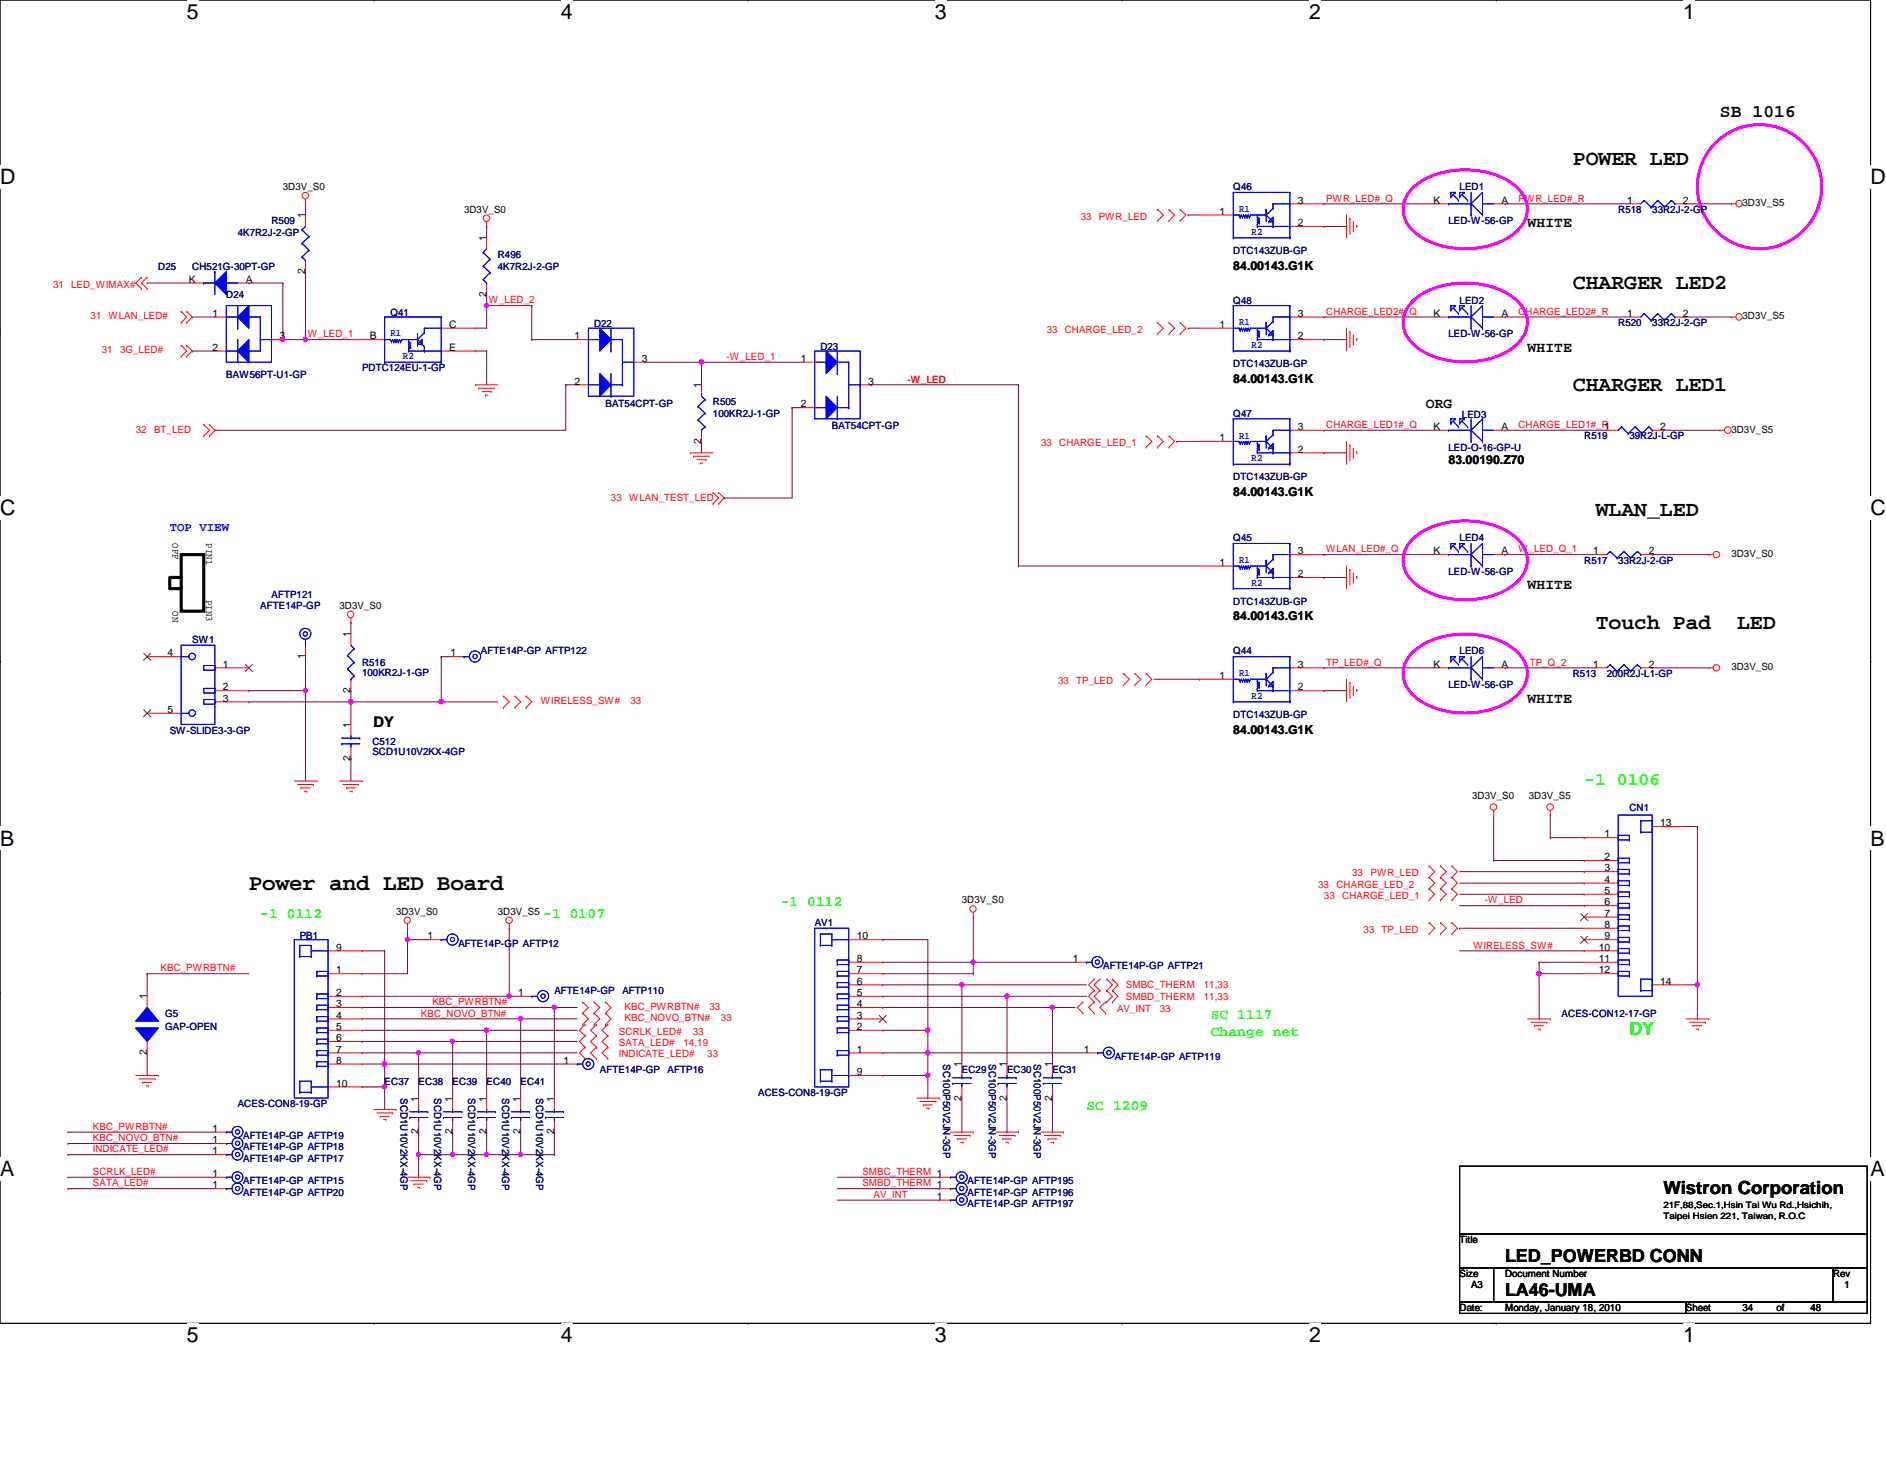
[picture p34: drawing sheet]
<svg xmlns="http://www.w3.org/2000/svg" width="279mm" height="216mm" viewBox="0 0 279 216" stroke-linecap="round" stroke-linejoin="round" font-family="sans-serif">
<defs><g id="words">
<text font-size="3.3" x="36.9" y="131.8">Power and LED Board</text>
<g font-size="3.2">
<text x="233" y="24.4">POWER LED</text>
<text x="233" y="42.8">CHARGER LED2</text>
<text x="233" y="58">CHARGER LED1</text>
<text x="236.4" y="76.4">WLAN_LED</text>
<text x="236.4" y="93.1">Touch Pad</text>
<text x="257.3" y="93.1">LED</text>
</g>
<g font-size="3.1">
<text x="27.7" y="2.8">5</text>
<text x="83.1" y="2.8">4</text>
<text x="138.5" y="2.8">3</text>
<text x="193.9" y="2.8">2</text>
<text x="249.3" y="2.8">1</text>
<text x="0" y="27.3">D</text>
<text x="277.1" y="27.3">D</text>
<text x="0" y="76.2">C</text>
<text x="277.1" y="76.2">C</text>
<text x="0" y="125.2">B</text>
<text x="277.1" y="125.2">B</text>
<text x="0" y="174.2">A</text>
<text x="277.1" y="174.2">A</text>
<text x="27.7" y="198.8">5</text>
<text x="83.1" y="198.8">4</text>
<text x="138.5" y="198.8">3</text>
<text x="193.9" y="198.8">2</text>
<text x="249.3" y="198.8">1</text>
</g>
<g font-size="2.7">
<text x="254.8" y="17.3">SB 1016</text>
<text x="246.4" y="176.8">Wistron Corporation</text>
<text x="223" y="191.9">LA46-UMA</text>
<text x="223" y="186.9">LED_POWERBD CONN</text>
</g>
<g font-size="2.7" fill="#0f0">
<text x="234.7" y="116.2">-1 0106</text>
<text x="241.4" y="153.3">DY</text>
</g>
<g font-size="2.2">
<text x="226.3" y="33.6">WHITE</text>
<text x="226.3" y="52.1">WHITE</text>
<text x="211.2" y="60.5">ORG</text>
<text x="226.3" y="87.3">WHITE</text>
<text x="55.3" y="107.7">DY</text>
<text x="226.3" y="104.1">WHITE</text>
</g>
<g font-size="2.2" fill="#0f0">
<text x="38.6" y="135.9">-1 0112</text>
<text x="80.5" y="135.9">-1 0107</text>
<text x="115.7" y="134.2">-1 0112</text>
<text x="179.4" y="151">SC 1117</text>
<text x="179.4" y="153.4">Change net</text>
<text x="161" y="164.4">SC 1209</text>
</g>
<g font-size="1.8">
<text x="182.7" y="39.9">84.00143.G1K</text>
<text x="182.7" y="56.7">84.00143.G1K</text>
<text x="214.6" y="68.7">83.00190.Z70</text>
<text x="182.7" y="73.4">84.00143.G1K</text>
<text x="182.7" y="91.9">84.00143.G1K</text>
<text x="182.7" y="108.6">84.00143.G1K</text>
</g>
<text font-size="1.8" fill="#00f" x="25.1" y="78.7">TOP VIEW</text>
<g font-size="1.5">
<text x="41.9" y="28.2">3D3V_S0</text>
<text x="45.2" y="32.3" transform="rotate(-90 45.2 32.3)">1</text>
<text x="68.7" y="31.5">3D3V_S0</text>
<text x="72.1" y="35.7" transform="rotate(-90 72.1 35.7)">1</text>
<text x="180.7" y="31.8">1</text>
<text x="192.3" y="33.5">2</text>
<text x="192.3" y="30.1">3</text>
<text x="212.4" y="30.1">K</text>
<text x="222.5" y="30.1">A</text>
<text x="241" y="30.1">1</text>
<text x="249.3" y="30.1">2</text>
<text x="258.1" y="30.5">3D3V_S5</text>
<text x="28" y="41.9">K</text>
<text x="36.4" y="41.9">A</text>
<text x="45.2" y="40.6" transform="rotate(-90 45.2 40.6)">2</text>
<text x="31.5" y="46.9">1</text>
<text x="72.1" y="43.9" transform="rotate(-90 72.1 43.9)">2</text>
<text x="192.3" y="46.9">3</text>
<text x="212.4" y="46.9">K</text>
<text x="222.5" y="46.9">A</text>
<text x="241" y="46.9">1</text>
<text x="249.3" y="46.9">2</text>
<text x="258.1" y="47.3">3D3V_S5</text>
<text x="31.5" y="51.9">2</text>
<text x="41.4" y="50.2">3</text>
<text x="54.8" y="50.2">B</text>
<text x="66.5" y="51.9">E</text>
<text x="66.5" y="48.6">C</text>
<text x="85.1" y="50.2">1</text>
<text x="95.1" y="53.6">3</text>
<text x="118.7" y="53.6">1</text>
<text x="180.7" y="48.6">1</text>
<text x="192.3" y="50.2">2</text>
<text x="85.1" y="56.9">2</text>
<text x="103.9" y="57.5" transform="rotate(-90 103.9 57.5)">1</text>
<text x="128.6" y="56.9">3</text>
<text x="103.9" y="65.7" transform="rotate(-90 103.9 65.7)">2</text>
<text x="118.7" y="60.3">2</text>
<text x="180.7" y="65.3">1</text>
<text x="192.3" y="63.7">3</text>
<text x="212.4" y="63.7">K</text>
<text x="222.5" y="63.7">A</text>
<text x="246" y="63.7">2</text>
<text x="256.5" y="64.1">3D3V_S5</text>
<text x="192.3" y="67">2</text>
<text x="25.6" y="80.5" transform="rotate(90 25.6 80.5)">OFF</text>
<text x="30.6" y="80.5" transform="rotate(90 30.6 80.5)">PIN1</text>
<text x="180.7" y="83.8">1</text>
<text x="192.3" y="82.1">3</text>
<text x="212.4" y="82.1">K</text>
<text x="222.5" y="82.1">A</text>
<text x="236" y="82.1">1</text>
<text x="244.3" y="82.1">2</text>
<text x="256.5" y="82.5">3D3V_S0</text>
<text x="30.6" y="88.9" transform="rotate(90 30.6 88.9)">PIN3</text>
<text x="192.3" y="85.5">2</text>
<text x="25.6" y="90.5" transform="rotate(90 25.6 90.5)">ON</text>
<text x="50.3" y="90.2">3D3V_S0</text>
<text x="51.9" y="94.4" transform="rotate(-90 51.9 94.4)">1</text>
<text x="24.8" y="97.2">4</text>
<text x="33" y="98.8">1</text>
<text x="45.2" y="97.6" transform="rotate(-90 45.2 97.6)">1</text>
<text x="66.7" y="97.2">1</text>
<text x="180.7" y="100.5">1</text>
<text x="192.3" y="98.8">3</text>
<text x="212.4" y="98.8">K</text>
<text x="222.5" y="98.8">A</text>
<text x="236" y="98.8">1</text>
<text x="244.3" y="98.8">2</text>
<text x="256.5" y="99.3">3D3V_S0</text>
<text x="24.8" y="105.6">5</text>
<text x="33" y="102.2">2</text>
<text x="33" y="103.9">3</text>
<text x="51.9" y="107.8" transform="rotate(-90 51.9 107.8)">1</text>
<text x="51.9" y="102.6" transform="rotate(-90 51.9 102.6)">2</text>
<text x="192.3" y="102.2">2</text>
<text x="51.9" y="112.7" transform="rotate(-90 51.9 112.7)">2</text>
<text x="218.1" y="118.4">3D3V_S0</text>
<text x="226.5" y="118.4">3D3V_S5</text>
<text x="237.7" y="124">1</text>
<text x="246" y="122.3">13</text>
<text x="237.7" y="127.4">2</text>
<text x="237.7" y="129">3</text>
<text x="237.7" y="130.7">4</text>
<text x="58.7" y="135.5">3D3V_S0</text>
<text x="73.7" y="135.5">3D3V_S5</text>
<text x="142.5" y="133.8">3D3V_S0</text>
<text x="237.7" y="132.4">5</text>
<text x="237.7" y="134.1">6</text>
<text x="237.7" y="135.8">7</text>
<text x="237.7" y="137.4">8</text>
<text x="49.8" y="140.8">9</text>
<text x="63.3" y="139.1">1</text>
<text x="126.9" y="142.5">8</text>
<text x="126.9" y="139.1">10</text>
<text x="158.9" y="142.5">1</text>
<text x="236.9" y="140.8">10</text>
<text x="236.9" y="142.5">11</text>
<text x="237.7" y="139.1">9</text>
<text x="21.8" y="148" transform="rotate(-90 21.8 148)">1</text>
<text x="49.8" y="144.1">1</text>
<text x="49.8" y="147.5">2</text>
<text x="49.8" y="149.1">3</text>
<text x="76.8" y="147.5">1</text>
<text x="126.9" y="149.1">4</text>
<text x="126.9" y="147.5">5</text>
<text x="126.9" y="145.8">6</text>
<text x="126.9" y="144.1">7</text>
<text x="236.9" y="144.1">12</text>
<text x="246" y="145.8">14</text>
<text x="49.8" y="150.8">4</text>
<text x="49.8" y="152.5">5</text>
<text x="49.8" y="154.2">6</text>
<text x="49.8" y="155.9">7</text>
<text x="126.9" y="155.9">1</text>
<text x="126.9" y="152.5">2</text>
<text x="126.9" y="150.8">3</text>
<text x="160.6" y="155.9">1</text>
<text x="21.8" y="156.3" transform="rotate(-90 21.8 156.3)">2</text>
<text x="49.8" y="157.5">8</text>
<text x="49.8" y="160.9">10</text>
<text x="83.5" y="157.5">1</text>
<text x="126.9" y="159.2">9</text>
<text x="142.5" y="158.1" transform="rotate(-90 142.5 158.1)">1</text>
<text x="149.1" y="158.1" transform="rotate(-90 149.1 158.1)">1</text>
<text x="155.9" y="158.1" transform="rotate(-90 155.9 158.1)">1</text>
<text x="31.5" y="167.6">1</text>
<text x="62" y="168" transform="rotate(-90 62 168)">2</text>
<text x="62" y="163.1" transform="rotate(-90 62 163.1)">1</text>
<text x="67" y="168" transform="rotate(-90 67 168)">2</text>
<text x="67" y="163.1" transform="rotate(-90 67 163.1)">1</text>
<text x="72.1" y="168" transform="rotate(-90 72.1 168)">2</text>
<text x="72.1" y="163.1" transform="rotate(-90 72.1 163.1)">1</text>
<text x="77.1" y="168" transform="rotate(-90 77.1 168)">2</text>
<text x="77.1" y="163.1" transform="rotate(-90 77.1 163.1)">1</text>
<text x="82.1" y="168" transform="rotate(-90 82.1 168)">2</text>
<text x="82.1" y="163.1" transform="rotate(-90 82.1 163.1)">1</text>
<text x="142.5" y="163" transform="rotate(-90 142.5 163)">2</text>
<text x="149.1" y="163" transform="rotate(-90 149.1 163)">2</text>
<text x="155.9" y="163" transform="rotate(-90 155.9 163)">2</text>
<text x="31.5" y="170.9">1</text>
<text x="31.5" y="169.3">1</text>
<text x="31.5" y="176">1</text>
<text x="31.5" y="174.3">1</text>
<text x="138.8" y="177.7">1</text>
<text x="216.2" y="184.1">Title</text>
<text x="216.2" y="189.1">Size</text>
<text x="217.9" y="190.8">A3</text>
<text x="223" y="189.1">Document Number</text>
<text x="271.6" y="189.1">Rev</text>
<text x="273.3" y="190.8">1</text>
<text x="216.2" y="194.1">Date:</text>
<text x="223" y="194.1">Monday, January 18, 2010</text>
<text x="249.8" y="194.1">Sheet</text>
<text x="258.1" y="194.1">34</text>
<text x="263.2" y="194.1">of</text>
<text x="268.2" y="194.1">48</text>
</g>
<g font-size="1.5" fill="#000080">
<text x="182.7" y="28.2">Q46</text>
<text x="216.2" y="28.2">LED1</text>
<text x="35.2" y="34.9">4K7R2J-2-GP</text>
<text x="40.2" y="33.2">R509</text>
<text x="214.6" y="33.2">LED-W-56-GP</text>
<text x="239.7" y="31.5">R518</text>
<text x="244.8" y="31.5">33R2J-2-GP</text>
<text x="23.5" y="39.9">D25</text>
<text x="28.5" y="39.9">CH521G-30PT-GP</text>
<text x="73.7" y="38.2">R496</text>
<text x="73.7" y="39.9">4K7R2J-2-GP</text>
<text x="182.7" y="37.5">DTC143ZUB-GP</text>
<text x="33.5" y="44.1">D24</text>
<text x="57.8" y="46.8">Q41</text>
<text x="182.7" y="45">Q48</text>
<text x="216.2" y="45">LED2</text>
<text x="88" y="48.5">D22</text>
<text x="121.5" y="51.8">D23</text>
<text x="214.6" y="50">LED-W-56-GP</text>
<text x="239.7" y="48.3">R520</text>
<text x="244.8" y="48.3">33R2J-2-GP</text>
<text x="33.5" y="56">BAW56PT-U1-GP</text>
<text x="53.6" y="55">PDTC124EU-1-GP</text>
<text x="182.7" y="54.3">DTC143ZUB-GP</text>
<text x="89.7" y="60.2">BAT54CPT-GP</text>
<text x="105.6" y="60">R505</text>
<text x="105.6" y="61.7">100KR2J-1-GP</text>
<text x="123.2" y="63.5">BAT54CPT-GP</text>
<text x="182.7" y="61.7">Q47</text>
<text x="216.6" y="61.9">LED3</text>
<text x="234.7" y="65.1">R519</text>
<text x="241.4" y="65.1">39R2J-L-GP</text>
<text x="182.7" y="71.1">DTC143ZUB-GP</text>
<text x="214.6" y="66.7">LED-O-16-GP-U</text>
<text x="182.7" y="80.1">Q45</text>
<text x="216.2" y="80.1">LED4</text>
<text x="234.7" y="83.5">R517</text>
<text x="239.7" y="83.5">33R2J-2-GP</text>
<text x="40.2" y="88.5">AFTP121</text>
<text x="182.7" y="89.5">DTC143ZUB-GP</text>
<text x="214.6" y="85.2">LED-W-56-GP</text>
<text x="28.5" y="95.2">SW1</text>
<text x="38.6" y="90.2">AFTE14P-GP</text>
<text x="53.6" y="98.6">R516</text>
<text x="53.6" y="100.1">100KR2J-1-GP</text>
<text x="71.2" y="96.9">AFTE14P-GP AFTP122</text>
<text x="182.7" y="96.9">Q44</text>
<text x="214.6" y="101.9">LED-W-56-GP</text>
<text x="216.2" y="96.9">LED6</text>
<text x="233" y="100.2">R513</text>
<text x="238" y="100.2">200R2J-L1-GP</text>
<text x="182.7" y="106.3">DTC143ZUB-GP</text>
<text x="25.1" y="108.6">SW-SLIDE3-3-GP</text>
<text x="55.2" y="110.3">C512</text>
<text x="55.2" y="111.8">SCD1U10V2KX-4GP</text>
<text x="241.4" y="120.1">CN1</text>
<text x="120.7" y="137.2">AV1</text>
<text x="44.4" y="139">PB1</text>
<text x="67.9" y="140.2">AFTE14P-GP AFTP12</text>
<text x="163.4" y="143.5">AFTE14P-GP AFTP21</text>
<text x="82.1" y="147.2">AFTE14P-GP</text>
<text x="92.2" y="147.2">AFTP110</text>
<text x="24.5" y="150.5">G5</text>
<text x="24.5" y="152.6">GAP-OPEN</text>
<text x="231.4" y="150.5">ACES-CON12-17-GP</text>
<text x="57" y="160.6">EC37</text>
<text x="62" y="160.6">EC38</text>
<text x="67.1" y="160.6">EC39</text>
<text x="72.1" y="160.6">EC40</text>
<text x="77.1" y="160.6">EC41</text>
<text x="88.9" y="158.9">AFTE14P-GP</text>
<text x="98.9" y="158.9">AFTP16</text>
<text x="139.7" y="157.6" transform="rotate(90 139.7 157.6)">SC100P50V2JN-3GP</text>
<text x="142.5" y="158.9">EC29</text>
<text x="146.5" y="157.6" transform="rotate(90 146.5 157.6)">SC100P50V2JN-3GP</text>
<text x="149.2" y="158.9">EC30</text>
<text x="153.2" y="157.6" transform="rotate(90 153.2 157.6)">SC100P50V2JN-3GP</text>
<text x="155.9" y="158.9">EC31</text>
<text x="165.1" y="156.9">AFTE14P-GP AFTP119</text>
<text x="35.2" y="164">ACES-CON8-19-GP</text>
<text x="59.3" y="162.6" transform="rotate(90 59.3 162.6)">SCD1U10V2KX-4GP</text>
<text x="64.3" y="162.6" transform="rotate(90 64.3 162.6)">SCD1U10V2KX-4GP</text>
<text x="69.3" y="162.6" transform="rotate(90 69.3 162.6)">SCD1U10V2KX-4GP</text>
<text x="74.4" y="162.6" transform="rotate(90 74.4 162.6)">SCD1U10V2KX-4GP</text>
<text x="79.4" y="162.6" transform="rotate(90 79.4 162.6)">SCD1U10V2KX-4GP</text>
<text x="112.3" y="162.3">ACES-CON8-19-GP</text>
<text x="36" y="172">AFTE14P-GP AFTP17</text>
<text x="36" y="170.3">AFTE14P-GP AFTP18</text>
<text x="36" y="168.7">AFTE14P-GP AFTP19</text>
<text x="36" y="177">AFTE14P-GP AFTP20</text>
<text x="36" y="175.3">AFTE14P-GP AFTP15</text>
<text x="143.3" y="178.7">AFTE14P-GP AFTP197</text>
<text x="143.3" y="177">AFTE14P-GP AFTP196</text>
<text x="143.3" y="175.3">AFTE14P-GP AFTP195</text>
</g>
<g font-size="1.5" fill="#f00">
<text x="196.5" y="29.8">PWR_LED#_Q</text>
<text x="225" y="29.8">PWR_LED#_R</text>
<text x="160.1" y="32.6">33</text>
<text x="162.8" y="32.6">PWR_LED</text>
<text x="7.9" y="42.6">31</text>
<text x="10.5" y="42.6">LED_WIMAX#</text>
<text x="13.4" y="47.3">31</text>
<text x="16.1" y="47.3">WLAN_LED#</text>
<text x="72.4" y="44.9">W_LED_2</text>
<text x="196.5" y="46.6">CHARGE_LED2#_Q</text>
<text x="225" y="46.6">CHARGE_LED2#_R</text>
<text x="15.1" y="52.3">31</text>
<text x="17.8" y="52.3">3G_LED#</text>
<text x="45.6" y="50">W_LED_1</text>
<text x="107.6" y="53.3">-W_LED_1</text>
<text x="155.1" y="49.3">33</text>
<text x="157.7" y="49.3">CHARGE_LED_2</text>
<text x="134.5" y="56.6">-W_LED</text>
<text x="20.1" y="64.1">32</text>
<text x="22.8" y="64.1">BT_LED</text>
<text x="196.5" y="63.4">CHARGE_LED1#_Q</text>
<text x="225" y="63.4">CHARGE_LED1#_R1</text>
<text x="154.2" y="66.1">33</text>
<text x="156.9" y="66.1">CHARGE_LED_1</text>
<text x="90.5" y="74.1">33</text>
<text x="93.2" y="74.1">WLAN_TEST_LED</text>
<text x="196.5" y="81.8">WLAN_LED#_Q</text>
<text x="225" y="81.8">W_LED_Q_1</text>
<text x="156.8" y="101.3">33</text>
<text x="159.4" y="101.3">TP_LED</text>
<text x="196.5" y="98.6">TP_LED#_Q</text>
<text x="226.7" y="98.6">TP_Q_2</text>
<text x="80.1" y="104.3">WIRELESS_SW#</text>
<text x="93.4" y="104.3">33</text>
<text x="195.3" y="131.4">33</text>
<text x="198" y="131.4">CHARGE_LED_2</text>
<text x="200.3" y="129.8">33</text>
<text x="203" y="129.8">PWR_LED</text>
<text x="196.1" y="133.1">33</text>
<text x="198.8" y="133.1">CHARGE_LED_1</text>
<text x="220" y="133.8">-W_LED</text>
<text x="23.8" y="143.8">KBC_PWRBTN#</text>
<text x="202" y="138.1">33</text>
<text x="204.7" y="138.1">TP_LED</text>
<text x="218.3" y="140.5">WIRELESS_SW#</text>
<text x="64.1" y="148.8">KBC_PWRBTN#</text>
<text x="92.5" y="149.6">KBC_PWRBTN#</text>
<text x="105.1" y="149.6">33</text>
<text x="165.5" y="149.9">AV_INT</text>
<text x="166.8" y="148">SMBD_THERM</text>
<text x="166.8" y="146.3">SMBC_THERM</text>
<text x="171.8" y="149.9">33</text>
<text x="178.4" y="148">11,33</text>
<text x="178.4" y="146.3">11,33</text>
<text x="62.4" y="150.5">KBC_NOVO_BTN#</text>
<text x="91.7" y="154.9">SATA_LED#</text>
<text x="91.7" y="153.2">SCRLK_LED#</text>
<text x="92.5" y="151.2">KBC_NOVO_BTN#</text>
<text x="101.3" y="154.9">14,19</text>
<text x="102.6" y="153.2">33</text>
<text x="106.8" y="151.2">33</text>
<text x="91.7" y="156.6">INDICATE_LED#</text>
<text x="104.8" y="156.6">33</text>
<text x="13.8" y="167.3">KBC_PWRBTN#</text>
<text x="13.8" y="169">KBC_NOVO_BTN#</text>
<text x="13.8" y="174">SCRLK_LED#</text>
<text x="13.8" y="170.6">INDICATE_LED#</text>
<text x="127.8" y="174">SMBC_THERM 1</text>
<text x="13.8" y="175.7">SATA_LED#</text>
<text x="127.8" y="175.7">SMBD_THERM 1</text>
<text x="129.4" y="177.4">AV_INT</text>
</g>
<g font-size="1.5" fill="#00f">
<text x="183.6" y="31.4">R1</text>
<text x="185.4" y="34.8">R2</text>
<text x="57.8" y="49.8">R1</text>
<text x="59.7" y="53.2">R2</text>
<text x="183.6" y="48.2">R1</text>
<text x="185.4" y="51.5">R2</text>
<text x="183.6" y="64.9">R1</text>
<text x="185.4" y="68.3">R2</text>
<text x="183.6" y="83.4">R1</text>
<text x="185.4" y="86.7">R2</text>
<text x="183.6" y="100.1">R1</text>
<text x="185.4" y="103.5">R2</text>
</g>
<g font-size="1.3">
<text x="246.4" y="178.9">21F,88,Sec.1,Hsin Tai Wu Rd.,Hsichih,</text>
<text x="246.4" y="180.6">Taipei Hsien 221, Taiwan, R.O.C</text>
</g>
</g></defs>
<path d="M0 0h277.1v196h-277.1z" fill="none" stroke="#000" stroke-width=".15"/>
<g fill="#fff">
<path d="M27.7 0h1.7v3.5h-1.7z"/>
<path d="M27.7 196h1.7v3.4h-1.7z"/>
</g>
<path d="M55.4 0h.1M55.4 196h.1" fill="none" stroke="#000" stroke-width=".15"/>
<g fill="#fff">
<path d="M83.1 0h1.7v3.5h-1.7z"/>
<path d="M83.1 196h1.7v3.4h-1.7z"/>
</g>
<path d="M110.8 0h.1M110.8 196h.1" fill="none" stroke="#000" stroke-width=".15"/>
<g fill="#fff">
<path d="M138.5 0h1.8v3.5h-1.8z"/>
<path d="M138.5 196h1.8v3.4h-1.8z"/>
</g>
<path d="M166.2 0h.1M166.2 196h.1" fill="none" stroke="#000" stroke-width=".15"/>
<g fill="#fff">
<path d="M193.9 0h1.8v3.5h-1.8z"/>
<path d="M193.9 196h1.8v3.4h-1.8z"/>
</g>
<path d="M221.7 0h.1M221.7 196h.1" fill="none" stroke="#000" stroke-width=".15"/>
<g fill="#fff">
<path d="M249.3 0h1.8v3.5h-1.8z"/>
<path d="M249.3 196h1.8v3.4h-1.8z"/>
<path d="M0 24.5h2.2v3.4h-2.2z"/>
<path d="M277.1 24.5h2.3v3.4h-2.3z"/>
<path d="M0 73.4h2.2v3.5h-2.2z"/>
<path d="M277.1 73.4h2.3v3.5h-2.3z"/>
</g>
<path d="M0 49h.1M277.1 49h.1" fill="none" stroke="#000" stroke-width=".15"/>
<g fill="#fff">
<path d="M0 122.4h2.1v3.5h-2.1z"/>
<path d="M277.1 122.4h2.1v3.5h-2.1z"/>
</g>
<path d="M0 98h.1M277.1 98h.1" fill="none" stroke="#000" stroke-width=".15"/>
<g fill="#fff">
<path d="M0 171.4h2.1v3.5h-2.1z"/>
<path d="M277.1 171.4h2.1v3.5h-2.1z"/>
</g>
<path d="M0 146.9h.1M277.1 146.9h.1" fill="none" stroke="#000" stroke-width=".15"/>
<path d="M65.4 103.9h.1M65.4 103.9h8.3" fill="none" stroke="#800040" stroke-width=".15"/>
<circle cx="65.3" cy="103.9" r=".32" fill="#f0f"/>
<circle cx="65.3" cy="103.9" r=".32" fill="none" stroke="#f0f" stroke-width=".15"/>
<path d="M45.3 102.3h.1M45.3 102.3v13.4M52 103.9h.1M52 103.9v3.4" fill="none" stroke="#800040" stroke-width=".15"/>
<circle cx="45.2" cy="102.3" r=".32" fill="#f0f"/>
<circle cx="45.2" cy="102.3" r=".32" fill="none" stroke="#f0f" stroke-width=".15"/>
<g fill="none" stroke="#800040" stroke-width=".15">
<path d="M52 92.2h.1M52 92.2v1.7M196.1 82.1h.1M196.1 85.5h.1M196.1 82.1h16.8M196.1 85.5h3.4M223 82.1h.1M223 82.1h13.4M244.8 82.1h.1M244.8 82.1h8.4M36.9 102.3h.1M36.9 102.3h8.4"/>
<path d="M52 112.3h.1M52 112.3v3.4M21.8 155.9h.1M21.8 144.2h.1M21.8 144.2v3.3M21.8 155.9v3.4M21.8 144.2h15.1M82.1 149.2h.1M82.1 149.2h3.4"/>
</g>
<circle cx="82.1" cy="149.2" r=".32" fill="#f0f"/>
<circle cx="82.1" cy="149.2" r=".32" fill="none" stroke="#f0f" stroke-width=".15"/>
<path d="M77.1 150.9h.1M77.1 150.9h8.4" fill="none" stroke="#800040" stroke-width=".15"/>
<circle cx="77.1" cy="150.8" r=".32" fill="#f0f"/>
<circle cx="77.1" cy="150.8" r=".32" fill="none" stroke="#f0f" stroke-width=".15"/>
<path d="M67.1 154.2h.1M67.1 154.2h18.4" fill="none" stroke="#800040" stroke-width=".15"/>
<circle cx="67" cy="154.2" r=".32" fill="#f0f"/>
<circle cx="67" cy="154.2" r=".32" fill="none" stroke="#f0f" stroke-width=".15"/>
<path d="M72.1 152.6h.1M72.1 152.6h13.4" fill="none" stroke="#800040" stroke-width=".15"/>
<circle cx="72.1" cy="152.5" r=".32" fill="#f0f"/>
<circle cx="72.1" cy="152.5" r=".32" fill="none" stroke="#f0f" stroke-width=".15"/>
<path d="M57 161h.1M57 161v3.3" fill="none" stroke="#800040" stroke-width=".15"/>
<circle cx="57" cy="160.9" r=".32" fill="#f0f"/>
<circle cx="57" cy="160.9" r=".32" fill="none" stroke="#f0f" stroke-width=".15"/>
<path d="M60.4 139.1h.1M60.4 139.1v5.1h-6.8M53.6 157.6h.1M53.6 144.2h.1M53.6 157.6h3.4" fill="none" stroke="#800040" stroke-width=".15"/>
<circle cx="60.3" cy="139.1" r=".32" fill="#f0f"/>
<circle cx="60.3" cy="139.1" r=".32" fill="none" stroke="#f0f" stroke-width=".15"/>
<path d="M36.9 103.9h.1M36.9 103.9h15.1M60.4 137.5h.1M60.4 137.5v1.6" fill="none" stroke="#800040" stroke-width=".15"/>
<circle cx="52" cy="103.9" r=".32" fill="#f0f"/>
<circle cx="52" cy="103.9" r=".32" fill="none" stroke="#f0f" stroke-width=".15"/>
<path d="M45.3 30.2h.1M45.3 30.2v1.6M70.4 52h.1M70.4 52h1.7M72.1 45.3h.1M72.1 45.3h6.7M129.1 57h.1M129.1 57h21.8M103.9 65.4h.1M103.9 65.4v1.7" fill="none" stroke="#800040" stroke-width=".15"/>
<circle cx="72.1" cy="45.2" r=".32" fill="#f0f"/>
<circle cx="72.1" cy="45.2" r=".32" fill="none" stroke="#f0f" stroke-width=".15"/>
<g fill="none" stroke="#800040" stroke-width=".15">
<path d="M40.2 50.3h.1M41.9 41.9h.1M41.9 41.9v8.4h-1.7M45.3 50.3h.1M45.3 50.3h6.7M72.1 52h.1M72.1 52v5M78.8 45.3h.1M78.8 50.3h.1M78.8 50.3h6.7M78.8 45.3v5M83.8 57h.1"/>
<path d="M83.8 57h1.7M103.9 53.6h.1M103.9 53.6h15.1"/>
</g>
<circle cx="103.9" cy="53.6" r=".32" fill="#f0f"/>
<circle cx="103.9" cy="53.6" r=".32" fill="none" stroke="#f0f" stroke-width=".15"/>
<g fill="none" stroke="#800040" stroke-width=".15">
<path d="M72.1 33.5h.1M72.1 33.5v1.7M21.8 41.9h.1M21.8 41.9h6.7M28.5 46.9h.1M28.5 52h.1M28.5 46.9h3.3M28.5 52h3.3M36.9 41.9h.1M36.9 41.9h5M41.9 50.3h.1M41.9 50.3h3.4"/>
<path d="M72.1 43.6h.1M72.1 43.6v1.7M31.8 63.7h.1M31.8 63.7h52M107.3 73.7h.1M107.3 73.7h10"/>
</g>
<circle cx="41.9" cy="50.3" r=".32" fill="#f0f"/>
<circle cx="41.9" cy="50.3" r=".32" fill="none" stroke="#f0f" stroke-width=".15"/>
<path d="M45.3 40.2h.1M45.3 40.2v10.1" fill="none" stroke="#800040" stroke-width=".15"/>
<circle cx="45.2" cy="50.3" r=".32" fill="#f0f"/>
<circle cx="45.2" cy="50.3" r=".32" fill="none" stroke="#f0f" stroke-width=".15"/>
<g fill="none" stroke="#800040" stroke-width=".15">
<path d="M176 31.8h.1M176 31.8h1.7M196.1 30.2h.1M196.1 33.5h.1M196.1 30.2h16.8M196.1 33.5h3.4M223 30.2h.1M223 30.2h18.4M249.8 30.2h.1M249.8 30.2h6.7M70.4 48.6h.1M72.1 45.3h.1"/>
<path d="M72.1 45.3v3.3h-1.7M83.8 57h.1M83.8 57v6.7M95.5 53.6h.1M95.5 53.6h8.4M103.9 53.6h.1M103.9 53.6v3.4M150.9 57h.1M150.9 57v26.8M176 48.6h.1M176 48.6h1.7M196.1 46.9h.1"/>
<path d="M196.1 50.3h.1M196.1 46.9h16.8M196.1 50.3h3.4M223 46.9h.1M223 46.9h18.4M249.8 46.9h.1M249.8 46.9h6.7M117.3 60.4h.1M117.3 60.4v13.3M117.3 60.4h1.7M174.3 65.4h.1M174.3 65.4h3.4"/>
<path d="M196.1 63.7h.1M196.1 67.1h.1M196.1 63.7h16.8M196.1 67.1h3.4M223 63.7h.1M223 63.7h15M246.4 63.7h.1M246.4 63.7h8.4M65.4 97.2h.1M65.4 97.2h1.7M65.4 97.2v6.7h-13.4M150.9 83.8h.1"/>
<path d="M150.9 83.8h26.8M52 102.3h.1M52 103.9h.1M52 102.3v1.6"/>
</g>
<circle cx="52" cy="103.9" r=".32" fill="#f0f"/>
<circle cx="52" cy="103.9" r=".32" fill="none" stroke="#f0f" stroke-width=".15"/>
<g fill="none" stroke="#800040" stroke-width=".15">
<path d="M45.3 97.2h.1M45.3 97.2v5.1M196.1 98.9h.1M196.1 98.9h16.8M223 98.9h.1M223 98.9h13.4M244.8 98.9h.1M244.8 98.9h8.4M171 100.6h6.7M177.7 100.6h.1M196.1 102.3h.1M196.1 102.3h3.4"/>
<path d="M60.4 139.1h.1M60.4 139.1h3.3M53.6 140.8h.1M53.6 140.8h3.4M57 157.6h.1M57 157.6v3.4h-3.4M10.1 167.6h.1M10.1 169.3h.1M10.1 174.3h.1M10.1 176h.1M10.1 167.6h21.7M10.1 169.3h21.7"/>
<path d="M10.1 174.3h21.7M10.1 176h21.7M53.6 161h.1"/>
</g>
<circle cx="57" cy="157.5" r=".32" fill="#f0f"/>
<circle cx="57" cy="157.5" r=".32" fill="none" stroke="#f0f" stroke-width=".15"/>
<path d="M144.2 135.8v6.7M57 140.8h.1M57 140.8v16.8M130.8 142.5h.1M130.8 142.5h13.4M144.2 142.5h.1" fill="none" stroke="#800040" stroke-width=".15"/>
<circle cx="144.2" cy="142.5" r=".32" fill="#f0f"/>
<circle cx="144.2" cy="142.5" r=".32" fill="none" stroke="#f0f" stroke-width=".15"/>
<path d="M130.8 144.2h.1M130.8 144.2h13.4M142.5 145.8h.1M142.5 145.8h18.5M144.2 144.2h.1M144.2 142.5v1.7" fill="none" stroke="#800040" stroke-width=".15"/>
<circle cx="142.5" cy="145.8" r=".32" fill="#f0f"/>
<circle cx="142.5" cy="145.8" r=".32" fill="none" stroke="#f0f" stroke-width=".15"/>
<path d="M149.2 147.5h.1M149.2 147.5h11.8" fill="none" stroke="#800040" stroke-width=".15"/>
<circle cx="149.2" cy="147.5" r=".32" fill="#f0f"/>
<circle cx="149.2" cy="147.5" r=".32" fill="none" stroke="#f0f" stroke-width=".15"/>
<path d="M130.8 139.1h.1M130.8 139.1h6.7v13.5M130.8 159.3h.1M130.8 159.3h6.7v3.3M137.5 152.6h.1M137.5 162.6h.1" fill="none" stroke="#800040" stroke-width=".15"/>
<circle cx="137.4" cy="152.5" r=".32" fill="#f0f"/>
<circle cx="137.4" cy="152.5" r=".32" fill="none" stroke="#f0f" stroke-width=".15"/>
<path d="M130.8 155.9h.1M130.8 155.9h6.7v3.4M137.5 159.3h.1" fill="none" stroke="#800040" stroke-width=".15"/>
<circle cx="137.4" cy="159.2" r=".32" fill="#f0f"/>
<circle cx="137.4" cy="159.2" r=".32" fill="none" stroke="#f0f" stroke-width=".15"/>
<path d="M155.9 149.2h.1M155.9 149.2h3.4" fill="none" stroke="#800040" stroke-width=".15"/>
<circle cx="155.9" cy="149.2" r=".32" fill="#f0f"/>
<circle cx="155.9" cy="149.2" r=".32" fill="none" stroke="#f0f" stroke-width=".15"/>
<path d="M130.8 152.6h.1M130.8 152.6h6.7v3.3M137.5 155.9h.1M10.1 171h.1M10.1 171h21.7" fill="none" stroke="#800040" stroke-width=".15"/>
<circle cx="137.4" cy="155.9" r=".32" fill="#f0f"/>
<circle cx="137.4" cy="155.9" r=".32" fill="none" stroke="#f0f" stroke-width=".15"/>
<path d="M137.5 155.9h.1M137.5 155.9h23.5M144.2 142.5h.1M144.2 142.5h15.1M62 171h.1M62 167.6v3.4M124 174.3h15.1M124 176h15.1M124 177.7h15.1M139.1 174.3h.1M139.1 176h.1M139.1 177.7h.1" fill="none" stroke="#800040" stroke-width=".15"/>
<circle cx="62" cy="171" r=".32" fill="#f0f"/>
<circle cx="62" cy="171" r=".32" fill="none" stroke="#f0f" stroke-width=".15"/>
<path d="M62 174.3h.1M67.1 171h.1M67.1 167.6h.1M67.1 167.6v3.4M72.1 171h.1M72.1 171h-10.1v3.3" fill="none" stroke="#800040" stroke-width=".15"/>
<circle cx="67" cy="171" r=".32" fill="#f0f"/>
<circle cx="67" cy="171" r=".32" fill="none" stroke="#f0f" stroke-width=".15"/>
<circle cx="72.1" cy="171" r=".32" fill="#f0f"/>
<circle cx="72.1" cy="171" r=".32" fill="none" stroke="#f0f" stroke-width=".15"/>
<path d="M72.1 167.6h.1M72.1 167.6v3.4h10M77.1 171h.1M77.1 167.6h.1M77.1 167.6v3.4M82.1 171h.1" fill="none" stroke="#800040" stroke-width=".15"/>
<circle cx="77.1" cy="171" r=".32" fill="#f0f"/>
<circle cx="77.1" cy="171" r=".32" fill="none" stroke="#f0f" stroke-width=".15"/>
<path d="M57 157.6h.1M57 157.6h26.8M82.1 167.6h.1M82.1 167.6v3.4" fill="none" stroke="#800040" stroke-width=".15"/>
<circle cx="57" cy="157.5" r=".32" fill="#f0f"/>
<circle cx="57" cy="157.5" r=".32" fill="none" stroke="#f0f" stroke-width=".15"/>
<path d="M62 155.9h.1M62 155.9h23.5" fill="none" stroke="#800040" stroke-width=".15"/>
<circle cx="62" cy="155.9" r=".32" fill="#f0f"/>
<circle cx="62" cy="155.9" r=".32" fill="none" stroke="#f0f" stroke-width=".15"/>
<g fill="none" stroke="#800040" stroke-width=".15">
<path d="M249.8 122.4h1.7M251.5 122.4h.1M251.5 122.4v23.4M53.6 155.9h.1M53.6 154.2h.1M53.6 152.6h.1M53.6 150.9h.1M53.6 149.2h.1M53.6 155.9h8.4M53.6 154.2h13.5M53.6 152.6h18.5M53.6 150.9h23.5"/>
<path d="M53.6 149.2h28.5M62 155.9h.1M62 155.9v6.7M67.1 154.2h.1M67.1 154.2v8.4M72.1 152.6h.1M72.1 152.6v10M77.1 150.9h.1M77.1 150.9v11.7M82.1 149.2h.1M82.1 149.2v13.4M251.5 145.8h.1"/>
</g>
<circle cx="251.4" cy="145.8" r=".32" fill="#f0f"/>
<circle cx="251.4" cy="145.8" r=".32" fill="none" stroke="#f0f" stroke-width=".15"/>
<g fill="none" stroke="#800040" stroke-width=".15">
<path d="M216.2 137.5h.1M216.2 134.1h18.5M216.2 129.1h18.5M216.2 130.8h18.5M216.2 132.4h18.5M216.2 137.5h18.5M221.3 127.4h.1M221.3 120.7v6.7M221.3 127.4h13.4M229.7 124h.1M229.7 120.7v3.3M229.7 124h5"/>
<path d="M234.7 124h.1M234.7 127.4h.1M234.7 134.1h.1M234.7 129.1h.1M234.7 130.8h.1M234.7 132.4h.1M228 142.5h.1M228 144.2h.1M228 142.5h6.7M228 142.5v1.7M249.8 145.8h1.7M251.5 145.8h.1"/>
<path d="M251.5 150.9h.1M251.5 145.8v5.1"/>
</g>
<circle cx="228" cy="144.2" r=".32" fill="#f0f"/>
<circle cx="228" cy="144.2" r=".32" fill="none" stroke="#f0f" stroke-width=".15"/>
<g fill="none" stroke="#800040" stroke-width=".15">
<path d="M75.4 137.5v10M75.4 147.5h.1M130.8 145.8h.1M130.8 147.5h.1M130.8 149.2h.1M130.8 145.8h11.7M130.8 147.5h18.4M130.8 149.2h25.1M142.5 145.8h.1M142.5 145.8v11.8M149.2 147.5h.1M149.2 147.5v10.1"/>
<path d="M155.9 149.2h.1M155.9 149.2v8.4M216.2 140.8h18.5M228 144.2h.1M228 150.9h.1M228 144.2h6.7M228 144.2v6.7M234.7 140.8h.1M142.5 167.6h.1M142.5 162.6v5M149.2 167.6h.1M149.2 162.6v5"/>
<path d="M155.9 167.6h.1M155.9 162.6v5"/>
</g>
<circle cx="75.4" cy="147.5" r=".32" fill="#f0f"/>
<circle cx="75.4" cy="147.5" r=".32" fill="none" stroke="#f0f" stroke-width=".15"/>
<path d="M53.6 147.5h.1M53.6 147.5h23.5M75.4 147.5h.1" fill="none" stroke="#800040" stroke-width=".15"/>
<g fill="none" stroke="#f00" stroke-width=".15">
<path d="M45.3 30.2h.1M45.3 29.5v.7M45.3 31.8v1.7M45.3 38.6v1.6M72.1 33.5h.1M72.1 32.9v.6M171.5 32.7h.1M171.5 31h.1M171.5 31l.8 .8-.8 .9M173.2 31h.1M173.2 32.7h.1M173.2 31l.8 .8-.8 .9"/>
<path d="M174.8 32.7h.1M174.8 31h.1M174.8 31l.9 .8-.9 .9M199.5 31.8h.1M199.5 31.8v3.4M200 32.3h.1M200 32.3v2.4M200.5 34.2h.1M200.5 32.9v1.3M201 33.4h.1M201 33.4v.3M256.5 30.2h.1"/>
<path d="M256.5 30.2h.7M21 41.1h.1M21 42.8h.1M21 41.1l-.9 .8 .9 .9M21.8 41.1h.1M21.8 42.8h.1M21.8 41.1l-.8 .8 .8 .9M26.8 51.1h.1M26.8 52.8h.1M26.8 46.1h.1M26.8 47.8h.1M26.8 51.1l.8 .9-.8 .8"/>
<path d="M26.8 46.1l.8 .8-.8 .9M27.6 52.8h.1M27.6 51.1h.1M27.6 47.8h.1M27.6 46.1h.1M27.6 51.1l.9 .9-.9 .8M27.6 46.1l.9 .8-.9 .9M70.4 57h.1M70.4 57h3.3M70.9 57.5h.1M70.9 57.5h2.4M71.4 58h1.4"/>
<path d="M71.9 58.5h.1M71.9 58.5h.4M72.8 58h.1M171.5 49.4h.1M171.5 47.8h.1M171.5 47.8l.8 .8-.8 .8M173.2 47.8h.1M173.2 49.4h.1M173.2 47.8l.8 .8-.8 .8M174.8 49.4h.1M174.8 47.8h.1M174.8 47.8l.9 .8-.9 .8"/>
<path d="M199.5 48.6h.1M199.5 48.6v3.4M200 49.1h.1M200 49.1v2.4M200.5 51h.1M200.5 49.6v1.4M201 50.1h.1M201 50.1v.4M241.4 46.9h1.7M248.1 46.9h1.7M256.5 46.9h.1M256.5 46.9h.7"/>
<path d="M30.2 62.9h.1M30.2 64.6h.1M30.2 62.9l.8 .8-.8 .9M31 64.6h.1M31 62.9h.1M31 62.9l.8 .8-.8 .9M102.3 67.1h.1M102.3 67.1h3.3M102.7 67.6h.1M102.7 67.6h2.4M103.3 68.1h1.3M103.8 68.6h.1"/>
<path d="M103.8 68.6h.3M104.6 68.1h.1M105.6 72.9h.1M105.6 74.6h.1M105.6 72.9l.9 .8-.9 .9M106.5 74.6h.1M106.5 72.9h.1M106.5 72.9l.8 .8-.8 .9M169.8 66.2h.1M169.8 64.6h.1M169.8 64.6l.8 .8-.8 .8M171.5 64.6h.1"/>
<path d="M171.5 66.2h.1M171.5 64.6l.8 .8-.8 .8M173.2 66.2h.1M173.2 64.6h.1M173.2 64.6l.8 .8-.8 .8M177.7 65.4h5M191.1 67.1h5M191.1 63.7h5M199.5 65.4h.1M199.5 65.4v3.3M200 65.9h.1M200 65.9v2.3"/>
<path d="M200.5 67.7h.1M200.5 66.4v1.3M201 66.9h.1M201 66.9v.3M254.8 63.7h.1M254.8 63.7h.7M52 92.2h.1M52 91.5v.7M166.5 99.7h.1M166.5 99.7l.8 .9-.8 .8M168.1 99.7h.1M168.1 99.7l.9 .9-.9 .8"/>
<path d="M169.8 99.7h.1M169.8 99.7l.8 .9-.8 .8M199.5 83.8h.1M199.5 83.8v3.4M200 84.3h.1M200 84.3v2.4M200.5 86.1h.1M200.5 84.8v1.3M201 85.3h.1M201 85.3v.4M212.9 82.1h1.7M221.3 82.1h1.7"/>
<path d="M236.4 98.9h1.6M243.1 98.9h1.7M253.2 82.1h.1M253.2 98.9h.1M253.2 82.1h.6M253.2 98.9h.6M43.6 115.7h3.3M44.1 116.2h2.3M44.6 116.7h.1M44.6 116.7h1.3M45.1 117.2h.3M45.4 117.2h.1"/>
<path d="M46.4 116.2h.1M46.9 115.7h.1M50.3 115.7h3.3M50.8 116.2h2.3M51.3 116.7h.1M51.3 116.7h1.3M51.8 117.2h.4M52.2 117.2h.1M53.1 116.2h.1M53.6 115.7h.1M74.6 103.1h.1M74.6 104.8h.1"/>
<path d="M74.6 103.1l.8 .8-.8 .9M76.3 104.8h.1M76.3 103.1h.1M76.3 103.1l.8 .8-.8 .9M77.9 103.1h.1M77.9 104.8h.1M77.9 103.1l.9 .8-.9 .9M166.5 101.4h.1M168.1 101.4h.1M169.8 101.4h.1M199.5 100.6h.1M199.5 100.6v3.3"/>
<path d="M200 101.1h.1M200 101.1v2.3M200.5 102.9h.1M200.5 101.6v1.3M201 102.1h.1M201 102.1v.3M60.4 137.5h.1M60.4 136.8v.7M75.4 137.5h.1M75.4 136.8v.7M144.2 135.8h.1M144.2 135.1v.7"/>
<path d="M211.7 129.9h.1M211.7 128.2h.1M211.7 131.6h.1M211.7 133.3h.1M211.7 138.3h.1M211.7 136.6h.1M211.7 129.9l.9 .9-.9 .8M211.7 128.2l.9 .9-.9 .8M211.7 131.6l.9 .8-.9 .9M211.7 136.6l.9 .9-.9 .8M213.4 128.2h.1M213.4 129.9h.1"/>
<path d="M213.4 131.6h.1M213.4 133.3h.1M213.4 136.6h.1M213.4 138.3h.1M213.4 128.2l.8 .9-.8 .8M213.4 129.9l.8 .9-.8 .8M213.4 131.6l.8 .8-.8 .9M213.4 136.6l.8 .9-.8 .8M215.1 129.9h.1M215.1 128.2h.1M215.1 131.6h.1M215.1 133.3h.1"/>
<path d="M215.1 138.3h.1M215.1 136.6h.1M215.1 131.6l.8 .8-.8 .9M215.1 128.2l.8 .9-.8 .8M215.1 129.9l.8 .9-.8 .8M215.1 136.6l.8 .9-.8 .8M221.3 120.7h.1M221.3 120v.7M229.7 120.7h.1M229.7 120v.7M20.1 159.3h3.4M20.6 159.8h2.4"/>
<path d="M21.8 147.5v1.7M21.8 154.2v1.7M23 159.8h.1M23.5 159.3h.1M86.3 150h.1M86.3 148.4h.1M86.3 151.7h.1M86.3 150l.9 .9-.9 .8M86.3 148.4l.9 .8-.9 .8M86.7 155.1h.1M86.7 153.4h.1M86.7 151.7h.1"/>
<path d="M86.7 156.8h.1M86.7 151.7l-.8 .9 .8 .8M86.7 153.4l-.8 .8 .8 .9M86.7 155.1l-.8 .8 .8 .9M88 148.4h.1M88 150h.1M88 151.7h.1M88 148.4l.9 .8-.9 .8M88 150l.9 .9-.9 .8M88.3 153.4h.1M88.3 155.1h.1M88.3 151.7h.1"/>
<path d="M88.3 156.8h.1M88.3 153.4l-.8 .8 .8 .9M88.3 155.1l-.8 .8 .8 .9M88.3 151.7l-.8 .9 .8 .8M89.7 150h.1M89.7 148.4h.1M89.7 151.7h.1M89.7 148.4l.8 .8-.8 .8M89.7 150l.8 .9-.8 .8M90 155.1h.1M90 153.4h.1M90 151.7h.1"/>
<path d="M90 156.8h.1M90 155.1l-.8 .8 .8 .9M90 153.4l-.8 .8 .8 .9M90 151.7l-.8 .9 .8 .8M160.4 150h.1M160.4 148.4h.1M160.4 148.4l-.8 .8 .8 .8M162.1 148.4h.1M162.1 150h.1M162.1 146.7h.1M162.1 145h.1M162.1 148.4l-.8 .8 .8 .8"/>
<path d="M162.1 146.7l-.8 .8 .8 .9M162.1 145l-.8 .8 .8 .9M162.9 148.4h.1M162.9 146.7h.1M162.9 145h.1M162.9 146.7l-.8 .8 .8 .9M162.9 145l-.8 .8 .8 .9M163.8 150h.1M163.8 148.4h.1M163.8 148.4l-.9 .8 .9 .8M164 146.7h.1M164 148.4h.1"/>
<path d="M164 145h.1M164 146.7l.8 .8-.8 .9M164 145l.8 .8-.8 .9M164.8 148.4h.1M164.8 146.7h.1M164.8 145h.1M164.8 146.7l.8 .8-.8 .9M164.8 145l.8 .8-.8 .9M226.3 150.9h3.4M226.8 151.4h2.4M227.3 151.9h.1M227.3 151.9h1.3"/>
<path d="M227.8 152.4h.4M228.2 152.4h.1M229.2 151.4h.1M229.7 150.9h.1M249.8 150.9h3.4M250.3 151.4h2.3M250.8 151.9h.1M250.8 151.9h1.3M251.3 152.4h.3M251.6 152.4h.1M252.6 151.4h.1M253.2 150.9h.1"/>
<path d="M21.1 160.3h.1M21.1 160.3h1.4M21.6 160.8h.4M22 160.8h.1M55.3 164.3h3.4M55.8 164.8h2.4M56.3 165.3h.1M56.3 165.3h1.4M56.8 165.8h.3M57.1 165.8h.1M58.2 164.8h.1M58.7 164.3h.1"/>
<path d="M60.4 174.3h3.3M60.8 174.8h2.4M61.3 175.3h.1M61.3 175.3h1.4M61.8 175.9h.4M62.2 175.9h.1M63.2 174.8h.1M63.7 174.3h.1M72.1 162.6v1.7M72.1 165.9v1.7M135.8 162.6h3.3M136.3 163.1h2.3"/>
<path d="M136.8 163.6h.1M136.8 163.6h1.3M137.3 164.1h.3M137.6 164.1h.1M138.6 163.1h.1M139.1 162.6h.1M139.1 177.7h1.7M140.8 167.6h3.4M141.3 168.1h2.4M141.8 168.7h.1M141.8 168.7h1.4M142.3 169.2h.4"/>
<path d="M142.7 169.2h.1M143.7 168.1h.1M144.2 167.6h.1M147.5 167.6h3.4M148 168.1h2.4M148.5 168.7h.1M148.5 168.7h1.4M149 169.2h.4M149.4 169.2h.1M150.4 168.1h.1M150.9 167.6h.1M154.2 167.6h3.4"/>
<path d="M154.7 168.1h2.4M155.2 168.7h.1M155.2 168.7h1.4M155.7 169.2h.4M156.1 169.2h.1M157.1 168.1h.1M157.6 167.6h.1"/>
<circle cx="45.2" cy="29" r=".49"/>
<circle cx="72.1" cy="32.3" r=".49"/>
<circle cx="257.6" cy="30.2" r=".48"/>
<circle cx="257.6" cy="46.9" r=".48"/>
<circle cx="256" cy="63.7" r=".49"/>
<circle cx="51.9" cy="91" r=".48"/>
<circle cx="254.3" cy="98.9" r=".48"/>
<circle cx="254.3" cy="82.1" r=".48"/>
<circle cx="221.3" cy="119.5" r=".48"/>
<circle cx="229.6" cy="119.5" r=".48"/>
<circle cx="60.3" cy="136.3" r=".47"/>
<circle cx="75.4" cy="136.3" r=".48"/>
<circle cx="144.1" cy="134.6" r=".48"/>
</g>
<path d="M216.2 172.7h60.4v10h-60.4zM216.2 182.7h60.4v5h-60.4zM216.2 187.7h5.1v5.1h-5.1zM216.2 192.8h33.6v1.7h-33.6zM221.3 187.7h50.3v5.1h-50.3zM249.8 192.8h26.8v1.7h-26.8zM271.6 187.7h5v5.1h-5z" fill="none" stroke="#000" stroke-width=".15"/>
<path d="M26.8 82.1h3.4v8.4h-3.4zM26.8 85.5h-1.7v1.7h1.7" fill="none" stroke="#000" stroke-width=".47"/>
<g fill="none" stroke="#f0f" stroke-width=".47">
<path d="M209.3 27.8a12 12 0 0 1 10.4-2.4 9.2 9.2 0 0 1 5.7 3.1 4.1 4.1 0 0 1-.6 5.7 12.1 12.1 0 0 1-10.4 2.4 9.1 9.1 0 0 1-5.7-3.2 4.1 4.1 0 0 1 .6-5.6zM209.3 44.6a12 12 0 0 1 10.4-2.4 9.2 9.2 0 0 1 5.7 3.1 4.1 4.1 0 0 1-.6 5.6 12.1 12.1 0 0 1-10.4 2.4 9.1 9.1 0 0 1-5.7-3.1 4.1 4.1 0 0 1 .6-5.6zM209.3 79.8a12 12 0 0 1 10.4-2.4 9.2 9.2 0 0 1 5.7 3.1 4.1 4.1 0 0 1-.6 5.7 12.1 12.1 0 0 1-10.4 2.4 9.1 9.1 0 0 1-5.7-3.2 4.1 4.1 0 0 1 .6-5.6zM209.3 96.5a12 12 0 0 1 10.4-2.4 9.2 9.2 0 0 1 5.7 3.2 4.1 4.1 0 0 1-.6 5.6 12.1 12.1 0 0 1-10.4 2.4 9.1 9.1 0 0 1-5.7-3.1 4.1 4.1 0 0 1 .6-5.7z"/>
<circle cx="260.7" cy="27.6" r="9.2"/>
</g>
<g fill="none" stroke="#00f" stroke-width=".15">
<path d="M44.7 34h.1M44.7 36h.1M44.7 38.1h.1M44.7 34l1.1 1.1M44.7 36l1.1 1M44.7 38.1l.6 .5M45.3 38.6h.1M45.3 33.5l-.6 .5M45.8 35.1h.1M45.8 37h.1M45.8 35.1l-1.1 .9M45.8 37l-1.1 1.1"/>
<path d="M243.6 46.4h.1M243.6 46.4l-.5 .5M243.6 46.4l1 1.1M244.6 47.5h.1M245.6 46.4h.1M245.6 46.4l-1 1.1M245.6 46.4l1 1.1M246.6 47.5h.1M247.6 46.4h.1M247.6 46.4l-1 1.1M247.6 46.4l.5 .5M248.1 46.9h.1"/>
<path d="M182.7 68.7h.1M182.7 62h.1M182.7 65.4h.9M182.7 68.7h8.4M182.7 62v6.7M182.7 62h8.4M183.6 65.4h.1M183.6 65.4l.1 .3M183.7 65.7h.1M183.9 65.4h.1M183.9 65.4l-.2 .3M183.9 65.4l.2 .3"/>
<path d="M184.1 65.7h.1M184.2 65.4h.1M184.2 65.4l-.1 .3M184.2 65.4l.2 .3M184.4 65.7h.1M184.6 65.4h.1M184.6 65.4l-.2 .3M184.6 65.4l.1 .3M184.7 65.7h.1M184.9 65.4h.1M184.9 65.4l-.2 .3M184.9 65.4l.2 .3"/>
<path d="M185.1 65.7h.1M185.3 65.4h.1M185.3 65.4h2.3M185.3 65.4l-.2 .3M186.3 65.7h.1M186.3 66h.1M186.3 66.4h.1M186.3 66.7h.1M186.3 67.1h.1M186.3 67.1h4.8M186.3 65.4v.3M186.3 66.7v.4"/>
<path d="M186.3 65.7l.3 .2M186.3 66l.3 .2M186.3 66.4l.3 .1M186.6 65.9h.1M186.6 66.2h.1M186.6 66.5h.1M186.6 65.9l-.3 .1M186.6 66.2l-.3 .2M186.6 66.5l-.3 .2M187.6 65.4h.1M187.6 64.6h.1M187.6 66.2h.1"/>
<path d="M187.6 64.6v1.6M187.6 65.4l1 1M187.9 66.4h.1M187.9 66.4h.7M188.6 66.4h.1M188.6 67.1h.1M188.6 64.4h.1M188.6 63.7h.1M188.6 65.7h.1M188.6 66.2h.1M188.6 63.7v.7M188.6 65.7v1.4"/>
<path d="M188.6 64.4l-1 1M188.6 63.7h2.5M188.6 65.7l-.7 .7M191.1 67.1h.1M191.1 63.7h.1M191.1 68.6h.1M191.1 68.7h.1M191.1 62h.1M191.1 62v6.7M214.6 82.1h.1M214.6 82.1h3.2M214.9 81.2h.1"/>
<path d="M214.9 80.5h.1M214.9 80.5h.7M214.9 80.5v.7M215.3 80.8l.8 .9M215.6 80.5h.1M215.6 80.5l-.7 .7M216.1 81.7h.1M216.2 80.5h.1M216.2 81.2h.1M216.2 80.5h.7M216.2 80.5v.7M216.6 80.8l.8 .9"/>
<path d="M216.9 80.5h.1M216.9 80.5l-.7 .7M217.4 81.7h.1M217.9 82.1h.1M217.9 83.8h.1M217.9 82.1l1.7 1.7M217.9 80.5v3.3M219.6 83.8h.1M219.6 80.5h.1M219.6 82.1h.1M219.6 80.5v3.3M219.6 80.5l-1.7 1.6"/>
<path d="M219.6 82.1h1.7M238.5 98.4h.1M238.5 98.4l-.5 .5M238.5 98.4l1.1 1M239.6 99.4h.1M240.6 98.4h.1M240.6 98.4l-1 1M240.6 98.4l1 1M241.6 99.4h.1M242.6 98.4h.1M242.6 98.4l-1 1M242.6 98.4l.5 .5"/>
<path d="M243.1 98.9h.1M70.7 165.5h.1M70.7 164.6h2.7M70.7 165.5h2.7M72.1 164.6h.1M72.1 165.5h.1M72.1 164.3v.3M72.1 165.5v.4M73.4 164.6h.1M140.8 177.7h.1M140.8 177.7h.8"/>
<circle cx="142.5" cy="177.7" r=".32"/>
<circle cx="142.5" cy="177.7" r=".82"/>
</g>
<path d="M21.8 149.2l1.7 2h-3.4z" fill="#00f"/>
<path d="M21.8 149.2l1.7 2h-3.4z" fill="none" stroke="#00f" stroke-width=".15"/>
<path d="M20.1 152.2h3.4l-1.7 2z" fill="#00f"/>
<path d="M20.1 152.2h3.4l-1.7 2z" fill="none" stroke="#00f" stroke-width=".15"/>
<path d="M21.8 149.2l1.7 2h-3.4z" fill="#00f"/>
<path d="M21.8 149.2l1.7 2h-3.4z" fill="none" stroke="#00f" stroke-width=".15"/>
<path d="M20.1 152.2h3.4l-1.7 2z" fill="#00f"/>
<g fill="none" stroke="#00f" stroke-width=".15">
<path d="M71.6 37.4h.1M71.6 39.4h.1M71.6 37.4l1 1M71.6 39.4l1 1M72.1 36.9l-.5 .5M72.6 38.4h.1M72.6 38.4l-1 1M182.7 35.2h.1M182.7 28.5h.1M182.7 28.5v6.7M182.7 28.5h8.4M182.7 31.8h.9"/>
<path d="M182.7 35.2h8.4M183.6 31.8h.1M183.6 31.8l.1 .4M183.7 32.2h.1M183.9 31.8h.1M183.9 31.8l-.2 .4M183.9 31.8l.2 .4M184.1 32.2h.1M184.2 31.8h.1M184.2 31.8l-.1 .4M184.2 31.8l.2 .4M184.4 32.2h.1"/>
<path d="M184.6 31.8h.1M184.6 31.8l-.2 .4M184.6 31.8l.1 .4M184.7 32.2h.1M184.9 31.8h.1M184.9 31.8l-.2 .4M184.9 31.8l.2 .4M185.1 32.2h.1M185.3 31.8h.1M185.3 31.8h2.3M185.3 31.8l-.2 .4M186.3 32.2h.1"/>
<path d="M186.3 32.5h.1M186.3 32.9h.1M186.3 33.2h.1M186.3 33.5h.1M186.3 31.8v.4M186.3 33.2v.3M186.3 33.5h4.8M186.3 32.2l.3 .1M186.3 32.5l.3 .2M186.3 32.9l.3 .1M186.6 32.3h.1M186.6 32.7h.1"/>
<path d="M186.6 33h.1M186.6 32.3l-.3 .2M186.6 32.7l-.3 .2M186.6 33l-.3 .2M187.6 31.8h.1M187.6 31h.1M187.6 32.7h.1M187.6 31v1.7M187.6 31.8l1 1.1M187.9 32.9h.1M187.9 32.9h.7M188.6 32.9h.1"/>
<path d="M188.6 33.5h.1M188.6 30.9h.1M188.6 30.2h.1M188.6 32.2h.1M188.6 32.7h.1M188.6 30.2v.7M188.6 32.2v1.3M188.6 30.2h2.5M188.6 30.9l-1 .9M188.6 32.2l-.7 .7M191.1 33.5h.1M191.1 30.2h.1"/>
<path d="M191.1 35.1h.1M191.1 35.2h.1M191.1 28.5h.1M191.1 28.5v6.7M214.6 30.2h.1M214.6 30.2h3.2M214.9 29.2h.1M214.9 28.5h.1M214.9 28.5v.7M214.9 28.5h.7M215.3 28.8l.8 .9M215.6 28.5h.1"/>
<path d="M215.6 28.5l-.7 .7M216.1 29.7h.1M216.2 28.5h.1M216.2 29.2h.1M216.2 28.5v.7M216.2 28.5h.7M216.6 28.8l.8 .9M216.9 28.5h.1M216.9 28.5l-.7 .7M217.4 29.7h.1M217.9 30.2h.1M217.9 31.8h.1"/>
<path d="M217.9 28.5v3.3M217.9 30.2l1.7 1.6M219.6 31.8h.1M219.6 28.5h.1M219.6 30.2h.1M219.6 28.5v3.3M219.6 28.5l-1.7 1.7M219.6 30.2h1.7M71.6 41.4h.1M71.6 41.4l.5 .5M72.1 41.9h.1M72.6 40.4h.1"/>
<path d="M72.6 40.4l-1 1M182.7 52h.1M182.7 45.3h.1M182.7 48.6h.9M182.7 52h8.4M182.7 45.3v6.7M182.7 45.3h8.4M183.6 48.6h.1M183.6 48.6l.1 .3M183.7 48.9h.1M183.9 48.6h.1M183.9 48.6l-.2 .3"/>
<path d="M183.9 48.6l.2 .3M184.1 48.9h.1M184.2 48.6h.1M184.2 48.6l-.1 .3M184.2 48.6l.2 .3M184.4 48.9h.1M184.6 48.6h.1M184.6 48.6l-.2 .3M184.6 48.6l.1 .3M184.7 48.9h.1M184.9 48.6h.1M184.9 48.6l-.2 .3"/>
<path d="M184.9 48.6l.2 .3M185.1 48.9h.1M185.3 48.6h.1M185.3 48.6h2.3M185.3 48.6l-.2 .3M186.3 48.9h.1M186.3 49.3h.1M186.3 49.6h.1M186.3 50h.1M186.3 50.3h.1M186.3 50.3h4.8M186.3 48.6v.3"/>
<path d="M186.3 50v.3M186.3 48.9l.3 .2M186.3 49.3l.3 .1M186.3 49.6l.3 .2M186.6 49.1h.1M186.6 49.4h.1M186.6 49.8h.1M186.6 49.1l-.3 .2M186.6 49.4l-.3 .2M186.6 49.8l-.3 .2M187.6 48.6h.1M187.6 47.8h.1"/>
<path d="M187.6 49.4h.1M187.6 47.8v1.6M187.6 48.6l1 1M187.9 49.6h.1M187.9 49.6h.7M188.6 49.6h.1M188.6 50.3h.1M188.6 47.6h.1M188.6 46.9h.1M188.6 48.9h.1M188.6 49.4h.1M188.6 46.9v.7"/>
<path d="M188.6 48.9v1.4M188.6 47.6l-1 1M188.6 46.9h2.5M188.6 48.9l-.7 .7M191.1 50.3h.1M191.1 46.9h.1M191.1 51.8h.1M191.1 52h.1M191.1 45.3h.1M191.1 45.3v6.7M214.6 46.9h.1M214.6 46.9h3.2"/>
<path d="M214.9 45.9h.1M214.9 45.3h.1M214.9 45.3h.7M214.9 45.3v.6M215.3 45.6l.8 .8M215.6 45.3h.1M215.6 45.3l-.7 .6M216.1 46.4h.1M216.2 45.3h.1M216.2 45.9h.1M216.2 45.3h.7M216.2 45.3v.6"/>
<path d="M216.6 45.6l.8 .8M216.9 45.3h.1M216.9 45.3l-.7 .6M217.4 46.4h.1M217.9 46.9h.1M217.9 48.6h.1M217.9 46.9l1.7 1.7M217.9 45.3v3.3M219.6 48.6h.1M219.6 45.3h.1M219.6 46.9h.1M219.6 46.9h1.7"/>
<path d="M219.6 45.3v3.3M219.6 45.3l-1.7 1.6M26.8 95.5h5v11.8h-5zM26.8 97.2h.1M26.8 97.2h1.2M30.2 98.6h1.6v.6h-1.6zM45.3 95.5h.1M45.3 94.7v.8M51.5 97.1h.1M51.5 99.1h.1M51.5 97.1l1 1M51.5 99.1l1 1"/>
<path d="M52 95.5l.5 .6M52.5 96.1h.1M52.5 98.1h.1M52.5 96.1l-1 1M52.5 98.1l-1 1M68.7 97.2h.1M68.7 97.2h.9M238.5 81.7h.1M238.5 81.7l-.5 .4M238.5 81.7l1.1 .9M239.6 82.6h.1M240.6 81.7h.1"/>
<path d="M240.6 81.7l-1 .9M240.6 81.7l1 .9M241.6 82.6h.1M242.6 81.7h.1M242.6 81.7l-1 .9M242.6 81.7l.5 .4M243.1 82.1h.1M26.8 105.6h.1M26.8 105.6h1.2M30.2 103.6h1.6v.7h-1.6zM30.2 101.9h1.6v.7h-1.6zM50.6 110.2h.1"/>
<path d="M50.6 109.3h2.7M50.6 110.2h2.7M52 109.3h.1M52 110.2h.1M52 100.6h.1M52 109v.3M52 110.2v.5M52.5 100.1h.1M52.5 100.1l-.5 .5M53.3 109.3h.1M120.7 137.5h5v23.5h-5zM121.5 138.3h.1"/>
<path d="M121.5 140h.1M121.5 138.3v1.7M121.5 140h1.7M121.5 138.3h1.7M123.2 140h.1M123.2 138.3h.1M123.2 138.3v1.7M123.2 139.1h2.5M125.7 139.1h.1M20.1 152.2h3.4l-1.7 2zM78.8 147.5h.1M78.8 147.5h.8"/>
<path d="M121.5 158.4h.1M121.5 158.4h1.7M121.5 158.4v1.7M123.2 158.4h.1M123.2 158.4v1.7M123.2 159.3h2.5M124 155.6h.1M124 156.3h.1M124 152.2h.1M124 152.9h.1M124 150.5h.1M124 151.2h.1"/>
<path d="M124 148.8h.1M124 149.5h.1M124 147.2h.1M124 147.9h.1M124 145.5h.1M124 146.2h.1M124 143.8h.1M124 144.5h.1M124 142.2h.1M124 142.8h.1M124 156.3h1.7M124 155.6h1.7"/>
<path d="M124 142.2v.6M124 143.8v.7M124 145.5v.7M124 147.2v.7M124 148.8v.7M124 150.5v.7M124 152.2v.7M124 155.6v.7M124 152.9h1.7M124 152.2h1.7M124 151.2h1.7M124 150.5h1.7"/>
<path d="M124 149.5h1.7M124 148.8h1.7M124 147.9h1.7M124 147.2h1.7M124 146.2h1.7M124 145.5h1.7M124 144.5h1.7M124 143.8h1.7M124 142.8h1.7M124 142.2h1.7M125.7 156.3h.1M125.7 155.6h.1"/>
<path d="M125.7 152.9h.1M125.7 152.2h.1M125.7 151.2h.1M125.7 150.5h.1M125.7 149.5h.1M125.7 148.8h.1M125.7 159.3h.1M125.7 147.9h.1M125.7 147.2h.1M125.7 146.2h.1M125.7 145.5h.1M125.7 144.5h.1"/>
<path d="M125.7 143.8h.1M125.7 142.8h.1M125.7 142.2h.1M125.7 142.2v.6M125.7 143.8v.7M125.7 145.5v.7M125.7 147.2v.7M125.7 148.8v.7M125.7 150.5v.7M125.7 152.2v.7M125.7 155.6v.7M154.6 159.6h2.6"/>
<path d="M155.9 159.6h.1M155.9 159.3v.3M157.2 159.6h.1M161 142.5h.1M161 142.5h.8M162.6 155.9h.1M162.6 155.9h.8M33.5 171h.1M33.5 171h.9M65.7 165.5h.1M65.7 164.6h2.7M65.7 165.5h2.7"/>
<path d="M67.1 164.6h.1M67.1 165.5h.1M67.1 164.3v.3M67.1 165.5v.4M68.4 164.6h.1M80.8 165.5h.1M80.8 164.6h2.7M80.8 165.5h2.7M82.1 164.6h.1M82.1 165.5h.1M82.1 164.3v.3M82.1 165.5v.4"/>
<path d="M83.5 164.6h.1M121.5 160.1h.1M121.5 160.1h1.7M123.2 160.1h.1M140.8 176h.1M140.8 174.3h.1M140.8 176h.8M140.8 174.3h.8M154.6 160.4h.1M154.6 160.4h2.6M155.9 160.4h.1M155.9 160.4v.6"/>
<circle cx="28.5" cy="97.2" r=".49"/>
<circle cx="45.2" cy="93.9" r=".32"/>
<circle cx="45.2" cy="93.9" r=".82"/>
<circle cx="70.4" cy="97.2" r=".83"/>
<circle cx="70.4" cy="97.2" r=".32"/>
<circle cx="28.5" cy="105.6" r=".49"/>
<circle cx="80.4" cy="147.5" r=".83"/>
<circle cx="80.5" cy="147.5" r=".32"/>
<circle cx="162.6" cy="142.5" r=".83"/>
<circle cx="162.6" cy="142.5" r=".32"/>
<circle cx="164.3" cy="155.9" r=".83"/>
<circle cx="164.3" cy="155.9" r=".32"/>
<circle cx="35.2" cy="171" r=".82"/>
<circle cx="35.2" cy="171" r=".32"/>
<circle cx="142.5" cy="176" r=".83"/>
<circle cx="142.5" cy="176" r=".32"/>
<circle cx="142.5" cy="174.3" r=".32"/>
<circle cx="142.5" cy="174.3" r=".82"/>
</g>
<g fill="none" stroke="#f00" stroke-width=".15">
<path d="M72.1 35.2v1.7M177.7 31.8h5M191.1 30.2h5M191.1 33.5h5M212.9 30.2h1.7M221.3 30.2h1.7M72.1 41.9v1.7M119 53.6h1.7M127.4 57h1.7M177.7 48.6h5M191.1 50.3h5M191.1 46.9h5"/>
<path d="M212.9 46.9h1.7M221.3 46.9h1.7M119 60.4h1.7M21.8 97.2h5M31.8 98.9h5.1M45.3 95.5v1.7M52 93.9v1.6M67.1 97.2h1.6M236.4 82.1h1.6M243.1 82.1h1.7M21.8 105.6h5M31.8 102.3h5.1"/>
<path d="M31.8 103.9h5.1M52 100.6v1.7M52 107.3v1.7M52 110.7v1.6M125.7 139.1h5.1M77.1 147.5h1.7M125.7 147.5h5.1M125.7 142.5h5.1M125.7 155.9h5.1M125.7 152.6h5.1M125.7 150.9h5.1M125.7 149.2h5.1"/>
<path d="M125.7 145.8h5.1M125.7 144.2h5.1M125.7 159.3h5.1M155.9 157.6v1.7M159.3 142.5h1.7M161 155.9h1.6M31.8 171h1.7M67.1 162.6v1.7M67.1 165.9v1.7M82.1 162.6v1.7M82.1 165.9v1.7M139.1 176h1.7"/>
<path d="M139.1 174.3h1.7M155.9 161v1.6"/>
</g>
<path d="M21.3 96.7l1.1 1.1M22.3 96.7l-1 1.1M36.4 98.4l1 1M37.4 98.4l-1.1 1M21.3 105.1l1.1 1.1M22.3 105.1l-1 1.1M130.3 150.4l1 1M131.3 150.4l-1.1 1" fill="none" stroke="#804000" stroke-width=".15"/>
<path d="M122.4 52l1.6 1.6-1.6 1.7z" fill="#00f"/>
<path d="M120.7 53.6h1.7M122.4 52l1.6 1.6-1.6 1.7zM122.4 53.6h.1M124 55.3h.1M124 52v3.3M124 53.6h1.7M125.7 53.6h.1M125.7 53.6v6.8M125.7 57h1.7M127.4 57h.1M125.7 60.4h.1" fill="none" stroke="#00f" stroke-width=".15"/>
<path d="M122.4 58.7l1.6 1.7-1.6 1.6z" fill="#00f"/>
<path d="M120.7 52h6.7v10h-6.7zM122.4 58.7l1.6 1.7-1.6 1.6zM124 58.7v3.3M120.7 60.4h1.7M122.4 60.4h.1M124 62h.1M124 60.4h1.7M125.7 60.4h.1" fill="none" stroke="#00f" stroke-width=".15"/>
<path d="M122.4 52l1.6 1.6-1.6 1.7z" fill="#00f"/>
<path d="M120.7 53.6h1.7M122.4 52l1.6 1.6-1.6 1.7zM122.4 53.6h.1M124 55.3h.1M124 52v3.3M124 53.6h1.7M125.7 53.6h.1M125.7 53.6v6.8M125.7 57h1.7M127.4 57h.1M125.7 60.4h.1" fill="none" stroke="#00f" stroke-width=".15"/>
<path d="M122.4 58.7l1.6 1.7-1.6 1.6z" fill="#00f"/>
<g fill="none" stroke="#00f" stroke-width=".15">
<path d="M103.9 58.7l.5 .5M104.4 59.2h.1M104.4 59.2l-1 1M120.7 52h6.7v10h-6.7zM122.4 58.7l1.6 1.7-1.6 1.6zM124 58.7v3.3M103.4 60.2h.1M103.4 62.2h.1M103.4 60.2l1 1M103.4 62.2l1 1M103.9 63.7h.1M104.4 61.2h.1"/>
<path d="M104.4 63.2h.1M104.4 61.2l-1 1M104.4 63.2l-.5 .5M120.7 60.4h1.7M122.4 60.4h.1M124 62h.1M124 60.4h1.7M125.7 60.4h.1M182.7 97.2h.1M182.7 97.2v6.7M182.7 97.2h8.4M187.6 99.7h.1"/>
<path d="M187.6 99.7v1.7M188.6 99.6h.1M188.6 98.9h.1M188.6 98.9v.7M188.6 99.6l-1 1M188.6 98.9h2.5M191.1 98.9h.1M191.1 97.2h.1M191.1 97.2v6.7M214.6 98.9h.1M214.6 98.9h3.2M214.9 97.9h.1"/>
<path d="M214.9 97.2h.1M214.9 97.2h.7M214.9 97.2v.7M215.3 97.6l.8 .8M215.6 97.2h.1M215.6 97.2l-.7 .7M216.1 98.4h.1M216.2 97.2h.1M216.2 97.9h.1M216.2 97.2h.7M216.2 97.2v.7M216.6 97.6l.8 .8"/>
<path d="M216.9 97.2h.1M216.9 97.2l-.7 .7M217.4 98.4h.1M217.9 98.9h.1M217.9 98.9l1.7 1.7M217.9 97.2v3.4M219.6 97.2h.1M219.6 98.9h.1M219.6 98.9h1.7M219.6 97.2v3.4M219.6 97.2l-1.7 1.7M182.7 103.9h.1"/>
<path d="M182.7 100.6h.9M182.7 103.9h8.4M183.6 100.6h.1M183.6 100.6l.1 .3M183.7 100.9h.1M183.9 100.6h.1M183.9 100.6l-.2 .3M183.9 100.6l.2 .3M184.1 100.9h.1M184.2 100.6h.1M184.2 100.6l-.1 .3M184.2 100.6l.2 .3"/>
<path d="M184.4 100.9h.1M184.6 100.6h.1M184.6 100.6l-.2 .3M184.6 100.6l.1 .3M184.7 100.9h.1M184.9 100.6h.1M184.9 100.6l-.2 .3M184.9 100.6l.2 .3M185.1 100.9h.1M185.3 100.6h.1M185.3 100.6h2.3M185.3 100.6l-.2 .3"/>
<path d="M186.3 100.9h.1M186.3 101.3h.1M186.3 101.6h.1M186.3 101.9h.1M186.3 102.3h.1M186.3 102.3h4.8M186.3 100.6v.3M186.3 101.9v.4M186.3 100.9l.3 .2M186.3 101.3l.3 .1M186.3 101.6l.3 .2M186.6 101.1h.1"/>
<path d="M186.6 101.4h.1M186.6 101.8h.1M186.6 101.1l-.3 .2M186.6 101.4l-.3 .2M186.6 101.8l-.3 .1M187.6 100.6h.1M187.6 101.4h.1M187.6 100.6l1 1M187.9 101.6h.1M187.9 101.6h.7M188.6 101.6h.1M188.6 102.3h.1"/>
<path d="M188.6 100.9h.1M188.6 101.4h.1M188.6 100.9v1.4M188.6 100.9l-.7 .7M191.1 102.3h.1M191.1 103.8h.1M191.1 103.9h.1M217.9 100.6h.1M219.6 100.6h.1M43.6 139.1h5v23.5h-5zM44.4 140h.1M44.4 140h1.7"/>
<path d="M44.4 140v1.6M46.1 140h.1M46.1 140v1.6M239.7 120.7h5.1v26.8h-5.1zM239.7 132.8h.1M239.7 134.5h.1M239.7 133.8h.1M239.7 135.5h.1M239.7 136.1h.1M239.7 123.7h.1M239.7 138.8h.1M239.7 137.1h.1"/>
<path d="M239.7 124.4h.1M239.7 139.5h.1M239.7 137.8h.1M239.7 129.4h.1M239.7 127.1h.1M239.7 127.8h.1M239.7 130.4h.1M239.7 131.1h.1M239.7 128.7h.1M239.7 132.1h.1M239.7 123.7v.7M239.7 127.1v.7"/>
<path d="M239.7 128.7v.7M239.7 130.4v.7M239.7 132.1v.7M239.7 133.8v.7M239.7 135.5v.6M239.7 137.1v.7M239.7 138.8v.7M239.7 132.8h1.7M239.7 136.1h1.7M239.7 134.5h1.7M239.7 133.8h1.7M239.7 135.5h1.7"/>
<path d="M239.7 137.8h1.7M239.7 123.7h1.7M239.7 138.8h1.7M239.7 137.1h1.7M239.7 124.4h1.7M239.7 139.5h1.7M239.7 127.1h1.7M239.7 129.4h1.7M239.7 127.8h1.7M239.7 130.4h1.7M239.7 128.7h1.7M239.7 132.1h1.7"/>
<path d="M239.7 131.1h1.7M241.4 132.8h.1M241.4 136.1h.1M241.4 132.1h.1M241.4 134.5h.1M241.4 133.8h.1M241.4 123.7h.1M241.4 137.8h.1M241.4 135.5h.1M241.4 124.4h.1M241.4 139.5h.1M241.4 138.8h.1"/>
<path d="M241.4 137.1h.1M241.4 129.4h.1M241.4 128.7h.1M241.4 127.8h.1M241.4 127.1h.1M241.4 130.4h.1M241.4 131.1h.1M241.4 123.7v.7M241.4 127.1v.7M241.4 128.7v.7M241.4 130.4v.7M241.4 132.1v.7"/>
<path d="M241.4 133.8v.7M241.4 135.5v.6M241.4 137.1v.7M241.4 138.8v.7M243.1 123.2h.1M243.1 121.5h.1M243.1 123.2h1.7M243.1 121.5v1.7M243.1 121.5h1.7M244.8 123.2h.1M244.8 121.5h.1M244.8 121.5v1.7"/>
<path d="M44.4 141.6h.1M44.4 141.6h1.7M46.1 141.6h.1M46.1 140.8h2.5M46.9 144.5h.1M46.9 143.8h.1M46.9 147.9h.1M46.9 147.2h.1M46.9 149.5h.1M46.9 148.8h.1M46.9 151.2h.1M46.9 150.5h.1"/>
<path d="M46.9 152.9h.1M46.9 152.2h.1M46.9 154.6h.1M46.9 153.9h.1M46.9 156.3h.1M46.9 155.6h.1M46.9 157.9h.1M46.9 157.2h.1M46.9 144.5h1.7M46.9 143.8h1.7M46.9 143.8v.7M46.9 147.2v.7"/>
<path d="M46.9 148.8v.7M46.9 150.5v.7M46.9 152.2v.7M46.9 153.9v.7M46.9 155.6v.7M46.9 157.2v.7M46.9 147.2h1.7M46.9 147.9h1.7M46.9 148.8h1.7M46.9 149.5h1.7M46.9 150.5h1.7M46.9 151.2h1.7"/>
<path d="M46.9 152.2h1.7M46.9 152.9h1.7M46.9 153.9h1.7M46.9 154.6h1.7M46.9 155.6h1.7M46.9 156.3h1.7M46.9 157.2h1.7M46.9 157.9h1.7M48.6 143.8h.1M48.6 144.5h.1M48.6 147.2h.1M48.6 147.9h.1"/>
<path d="M48.6 148.8h.1M48.6 149.5h.1M48.6 150.5h.1M48.6 151.2h.1M48.6 140.8h.1M48.6 152.2h.1M48.6 152.9h.1M48.6 153.9h.1M48.6 154.6h.1M48.6 155.6h.1M48.6 156.3h.1M48.6 157.2h.1"/>
<path d="M48.6 157.9h.1M48.6 143.8v.7M48.6 147.2v.7M48.6 148.8v.7M48.6 150.5v.7M48.6 152.2v.7M48.6 153.9v.7M48.6 155.6v.7M48.6 157.2v.7M239.7 142.2h.1M239.7 142.8h.1M239.7 140.5h.1"/>
<path d="M239.7 143.8h.1M239.7 141.1h.1M239.7 144.5h.1M239.7 142.2h1.7M239.7 140.5v.6M239.7 142.2v.6M239.7 143.8v.7M239.7 144.5h1.7M239.7 142.8h1.7M239.7 141.1h1.7M239.7 140.5h1.7M239.7 143.8h1.7"/>
<path d="M241.4 144.5h.1M241.4 142.8h.1M241.4 141.1h.1M241.4 142.2h.1M241.4 140.5h.1M241.4 143.8h.1M241.4 140.5v.6M241.4 142.2v.6M241.4 143.8v.7M243.1 146.7h.1M243.1 145h.1M243.1 145v1.7"/>
<path d="M243.1 146.7h1.7M243.1 145h1.7M244.8 146.7h.1M244.8 145h.1M244.8 145v1.7M33.5 176h.1M33.5 174.3h.1M33.5 176h.9M33.5 174.3h.9M44.4 161.8h.1M44.4 160.1h.1M44.4 160.1v1.7"/>
<path d="M44.4 160.1h1.7M44.4 161.8h1.7M46.1 160.1h.1M46.1 161.8h.1M46.1 160.1v1.7M46.1 161h2.5M48.6 161h.1M60.7 165.5h.1M60.7 164.6h2.7M60.7 165.5h2.7M62 164.6h.1M62 165.5h.1"/>
<path d="M62 164.3v.3M62 165.5v.4M63.4 164.6h.1"/>
<circle cx="35.2" cy="176" r=".82"/>
<circle cx="35.2" cy="174.3" r=".81"/>
<circle cx="35.2" cy="174.3" r=".32"/>
<circle cx="35.2" cy="176" r=".32"/>
</g>
<g fill="none" stroke="#f00" stroke-width=".15">
<path d="M85.5 50.3h1.7M85.5 57h1.7M93.9 53.6h1.6M103.9 57v1.7M103.9 63.7v1.7M191.1 98.9h5M212.9 98.9h1.7M221.3 98.9h1.7M177.7 100.6h5M191.1 102.3h5M234.7 124h5M234.7 127.4h5"/>
<path d="M234.7 129.1h5M234.7 130.8h5M234.7 132.4h5M234.7 134.1h5M234.7 135.8h5M234.7 137.5h5M234.7 139.1h5M244.8 122.4h5M48.6 140.8h5M48.6 144.2h5M48.6 147.5h5M48.6 149.2h5"/>
<path d="M48.6 150.9h5M48.6 152.6h5M48.6 154.2h5M48.6 155.9h5M48.6 157.6h5M234.7 140.8h5M234.7 142.5h5M234.7 144.2h5M244.8 145.8h5M31.8 176h1.7M31.8 174.3h1.7M48.6 161h5"/>
<path d="M62 162.6v1.7M62 165.9v1.7"/>
</g>
<path d="M234.2 135.3l1 1.1M234.2 138.6l1 1.1M235.2 135.3l-1.1 1.1M235.2 138.6l-1.1 1.1" fill="none" stroke="#804000" stroke-width=".15"/>
<path d="M88.9 48.6l1.6 1.7-1.6 1.7z" fill="#00f"/>
<path d="M87.2 50.3h1.7M88.9 48.6l1.6 1.7-1.6 1.7zM88.9 50.3h.1M90.5 52h.1M90.5 48.6v3.4M90.5 50.3h1.7M92.2 50.3h.1M92.2 57h.1M92.2 50.3v6.7M92.2 53.6h1.7M93.9 53.6h.1" fill="none" stroke="#00f" stroke-width=".15"/>
<path d="M88.9 55.3l1.6 1.7-1.6 1.7z" fill="#00f"/>
<path d="M87.2 48.6h6.7v10.1h-6.7zM87.2 57h1.7M88.9 55.3l1.6 1.7-1.6 1.7zM88.9 57h.1M90.5 58.7h.1M90.5 55.3v3.4M90.5 57h1.7M92.2 57h.1" fill="none" stroke="#00f" stroke-width=".15"/>
<path d="M88.9 48.6l1.6 1.7-1.6 1.7z" fill="#00f"/>
<path d="M87.2 50.3h1.7M88.9 48.6l1.6 1.7-1.6 1.7zM88.9 50.3h.1M90.5 52h.1M90.5 48.6v3.4M90.5 50.3h1.7M92.2 50.3h.1M92.2 57h.1M92.2 50.3v6.7M92.2 53.6h1.7M93.9 53.6h.1" fill="none" stroke="#00f" stroke-width=".15"/>
<path d="M88.9 55.3l1.6 1.7-1.6 1.7z" fill="#00f"/>
<g fill="none" stroke="#00f" stroke-width=".15">
<path d="M243.6 29.7h.1M243.6 29.7l-.5 .5M243.6 29.7l1 1M244.6 30.7h.1M245.6 29.7h.1M245.6 29.7l-1 1M245.6 29.7l1 1M246.6 30.7h.1M247.6 29.7h.1M247.6 29.7l-1 1M247.6 29.7l.5 .5M248.1 30.2h.1"/>
<path d="M57 53.6h.1M57 46.9h.1M57 50.3h.8M57 53.6h8.4M57 46.9v6.7M57 46.9h8.4M57.8 50.3h.1M57.8 50.3l.2 .3M58 50.6h.1M58.2 50.3h.1M58.2 50.3l-.2 .3M58.2 50.3l.1 .3"/>
<path d="M58.3 50.6h.1M58.5 50.3h.1M58.5 50.3l-.2 .3M58.5 50.3l.2 .3M58.7 50.6h.1M58.8 50.3h.1M58.8 50.3l-.1 .3M58.8 50.3l.2 .3M59 50.6h.1M59.2 50.3h.1M59.2 50.3l-.2 .3M59.2 50.3l.2 .3"/>
<path d="M59.4 50.6h.1M59.5 50.3h.1M59.5 50.3h2.3M59.5 50.3l-.1 .3M60.5 50.6h.1M60.5 51h.1M60.5 51.3h.1M60.5 51.6h.1M60.5 52h.1M60.5 52h4.9M60.5 50.3v.3M60.5 51.6v.4"/>
<path d="M60.5 50.6l.3 .2M60.5 51l.3 .1M60.5 51.3l.3 .2M60.8 50.8h.1M60.8 51.1h.1M60.8 51.5h.1M60.8 50.8l-.3 .2M60.8 51.1l-.3 .2M60.8 51.5l-.3 .1M61.8 50.3h.1M61.8 49.4h.1M61.8 51.1h.1"/>
<path d="M61.8 51h.1M61.8 49.4v1.7M61.8 50.3l1.1 1M61.8 51h.7M62.5 50.3h.1M62.5 50.8h.1M62.5 51h.1M62.5 50.3l-.7 .7M62.5 50.3v.7M62.9 51.3h.1M62.9 52h.1M62.9 49.3h.1"/>
<path d="M62.9 48.6h.1M62.9 48.6v.7M62.9 51.3v.7M62.9 49.3l-1.1 1M62.9 48.6h2.5M65.4 52h.1M65.4 48.6h.1M65.4 53.5h.1M65.4 53.6h.1M65.4 46.9h.1M65.4 46.9v6.7M87.2 48.6h6.7v10.1h-6.7z"/>
<path d="M87.2 57h1.7M88.9 55.3l1.6 1.7-1.6 1.7zM88.9 57h.1M90.5 58.7h.1M90.5 55.3v3.4M90.5 57h1.7M92.2 57h.1M240.2 63.2h.1M240.2 63.2l-.5 .5M240.2 63.2l1 1M241.2 64.2h.1M242.2 63.2h.1"/>
<path d="M242.2 63.2l-1 1M242.2 63.2l1 1M243.2 64.2h.1M244.3 63.2h.1M244.3 63.2l-1.1 1M244.3 63.2l.5 .5M244.8 63.7h.1M182.7 87.2h.1M182.7 80.5h.1M182.7 83.8h.9M182.7 87.2h8.4M182.7 80.5v6.7"/>
<path d="M182.7 80.5h8.4M183.6 83.8h.1M183.6 83.8l.1 .4M183.7 84.2h.1M183.9 83.8h.1M183.9 83.8l-.2 .4M183.9 83.8l.2 .4M184.1 84.2h.1M184.2 83.8h.1M184.2 83.8l-.1 .4M184.2 83.8l.2 .4M184.4 84.2h.1"/>
<path d="M184.6 83.8h.1M184.6 83.8l-.2 .4M184.6 83.8l.1 .4M184.7 84.2h.1M184.9 83.8h.1M184.9 83.8l-.2 .4M184.9 83.8l.2 .4M185.1 84.2h.1M185.3 83.8h.1M185.3 83.8h2.3M185.3 83.8l-.2 .4M186.3 84.2h.1"/>
<path d="M186.3 84.5h.1M186.3 84.8h.1M186.3 85.2h.1M186.3 85.5h.1M186.3 85.5h4.8M186.3 83.8v.4M186.3 85.2v.3M186.3 84.2l.3 .1M186.3 84.5l.3 .2M186.3 84.8l.3 .2M186.6 84.3h.1M186.6 84.7h.1"/>
<path d="M186.6 85h.1M186.6 84.3l-.3 .2M186.6 84.7l-.3 .1M186.6 85l-.3 .2M187.6 83.8h.1M187.6 83h.1M187.6 84.7h.1M187.6 83v1.7M187.6 83.8l1 1M187.9 84.8h.1M187.9 84.8h.7M188.6 84.8h.1"/>
<path d="M188.6 85.5h.1M188.6 82.8h.1M188.6 82.1h.1M188.6 84.2h.1M188.6 84.7h.1M188.6 82.1v.7M188.6 84.2v1.3M188.6 82.8l-1 1M188.6 82.1h2.5M188.6 84.2l-.7 .6M191.1 85.5h.1M191.1 82.1h.1"/>
<path d="M191.1 87h.1M191.1 87.2h.1M191.1 80.5h.1M191.1 80.5v6.7M85.5 157.6h.1M85.5 157.6h.8M33.5 169.3h.1M33.5 167.6h.1M33.5 169.3h.9M33.5 167.6h.9M75.8 165.5h.1M75.8 164.6h2.6"/>
<path d="M75.8 165.5h2.6M77.1 164.6h.1M77.1 165.5h.1M77.1 164.3v.3M77.1 165.5v.4M78.4 164.6h.1"/>
<circle cx="87.1" cy="157.5" r=".32"/>
<circle cx="87.1" cy="157.6" r=".82"/>
<circle cx="35.2" cy="167.6" r=".82"/>
<circle cx="35.2" cy="169.3" r=".81"/>
<circle cx="35.2" cy="169.3" r=".32"/>
<circle cx="35.2" cy="167.6" r=".32"/>
</g>
<g fill="none" stroke="#f00" stroke-width=".15">
<path d="M241.4 30.2h1.7M248.1 30.2h1.7M31.8 52h1.7M31.8 46.9h1.7M40.2 50.3h1.7M52 50.3h5M65.4 52h5M65.4 48.6h5M238 63.7h1.7M244.8 63.7h1.6M177.7 83.8h5M191.1 85.5h5"/>
<path d="M191.1 82.1h5M83.8 157.6h1.7M31.8 169.3h1.7M31.8 167.6h1.7M77.1 162.6v1.7M77.1 165.9v1.7"/>
</g>
<path d="M36.9 50.3v3.3l-1.7-1.6z" fill="#00f"/>
<path d="M36.9 50.3v3.3l-1.7-1.6z" fill="none" stroke="#00f" stroke-width=".15"/>
<path d="M36.9 45.3v3.3l-1.7-1.7z" fill="#00f"/>
<g fill="none" stroke="#00f" stroke-width=".15">
<path d="M33.5 45.3h6.7v8.3h-6.7zM33.5 52h.1M33.5 46.9h.1M33.5 52h1.7M33.5 46.9h1.7M35.2 50.3h.1M35.2 48.6h.1M35.2 45.3v3.3M35.2 50.3v3.3M36.9 45.3v3.3l-1.7-1.7zM36.9 52h.1M36.9 46.9h.1"/>
<path d="M36.9 46.9h1.7M38.6 46.9h.1M38.6 50.3h.1M38.6 46.9v5.1h-1.7M38.6 50.3h1.6"/>
</g>
<path d="M36.9 50.3v3.3l-1.7-1.6z" fill="#00f"/>
<path d="M36.9 50.3v3.3l-1.7-1.6z" fill="none" stroke="#00f" stroke-width=".15"/>
<path d="M36.9 45.3v3.3l-1.7-1.7z" fill="#00f"/>
<g fill="none" stroke="#00f" stroke-width=".15">
<path d="M33.5 45.3h6.7v8.3h-6.7zM33.5 52h.1M33.5 46.9h.1M33.5 52h1.7M33.5 46.9h1.7M35.2 50.3h.1M35.2 48.6h.1M35.2 45.3v3.3M35.2 50.3v3.3M36.9 45.3v3.3l-1.7-1.7zM36.9 52h.1M36.9 46.9h.1"/>
<path d="M36.9 46.9h1.7M38.6 46.9h.1M38.6 50.3h.1M38.6 46.9v5.1h-1.7M38.6 50.3h1.6M65.4 139.1h.1M65.4 139.1h.8"/>
<circle cx="67" cy="139.1" r=".83"/>
<circle cx="67" cy="139.1" r=".32"/>
</g>
<path d="M28.5 41.9h1.7M35.2 41.9h1.7M63.7 139.1h1.7" fill="none" stroke="#f00" stroke-width=".15"/>
<path d="M31.8 41.9l1.7-1.7v3.4z" fill="#00f"/>
<path d="M30.2 41.9h.1M30.2 41.9h1.6M31.8 41.9l1.7-1.7v3.4zM31.8 40.2h.1M31.8 40.2v3.4M33.5 41.9h.1M33.5 41.9h1.7" fill="none" stroke="#00f" stroke-width=".15"/>
<path d="M31.8 41.9l1.7-1.7v3.4z" fill="#00f"/>
<g fill="none" stroke="#00f" stroke-width=".15">
<path d="M30.2 41.9h.1M30.2 41.9h1.6M31.8 41.9l1.7-1.7v3.4zM31.8 40.2h.1M31.8 40.2v3.4M33.5 41.9h.1M33.5 41.9h1.7M214.6 63.7h.1M214.6 63.7h3.2M214.9 62.7h.1M214.9 62h.1M214.9 62h.7"/>
<path d="M214.9 62v.7M215.3 62.4l.8 .8M215.6 62h.1M215.6 62l-.7 .7M216.1 63.2h.1M216.2 62h.1M216.2 62.7h.1M216.2 62h.7M216.2 62v.7M216.6 62.4l.8 .8M216.9 62h.1M216.9 62l-.7 .7"/>
<path d="M217.4 63.2h.1M217.9 63.7h.1M217.9 65.4h.1M217.9 63.7l1.7 1.7M217.9 62v3.4M219.6 65.4h.1M219.6 62h.1M219.6 63.7h.1M219.6 62v3.4M219.6 62l-1.7 1.7M219.6 63.7h1.7M141.1 159.6h2.7"/>
<path d="M142.5 159.6h.1M142.5 159.3v.3M143.8 159.6h.1M147.9 159.6h2.6M149.2 159.6h.1M149.2 159.3v.3M150.5 159.6h.1M141.1 160.4h.1M141.1 160.4h2.7M142.5 160.4h.1M142.5 160.4v.6M147.9 160.4h.1"/>
<path d="M147.9 160.4h2.6M149.2 160.4h.1M149.2 160.4v.6"/>
</g>
<path d="M212.9 63.7h1.7M221.3 63.7h1.7M142.5 157.6v1.7M149.2 157.6v1.7M142.5 161v1.6M149.2 161v1.6" fill="none" stroke="#f00" stroke-width=".15"/>
<circle cx="65.3" cy="103.9" r=".32" fill="#f0f"/>
<circle cx="65.3" cy="103.9" r=".32" fill="none" stroke="#f0f" stroke-width=".15"/>
<circle cx="45.2" cy="102.3" r=".32" fill="#f0f"/>
<circle cx="45.2" cy="102.3" r=".32" fill="none" stroke="#f0f" stroke-width=".15"/>
<circle cx="82.1" cy="149.2" r=".32" fill="#f0f"/>
<circle cx="82.1" cy="149.2" r=".32" fill="none" stroke="#f0f" stroke-width=".15"/>
<circle cx="77.1" cy="150.8" r=".32" fill="#f0f"/>
<circle cx="77.1" cy="150.8" r=".32" fill="none" stroke="#f0f" stroke-width=".15"/>
<circle cx="67" cy="154.2" r=".32" fill="#f0f"/>
<circle cx="67" cy="154.2" r=".32" fill="none" stroke="#f0f" stroke-width=".15"/>
<circle cx="72.1" cy="152.5" r=".32" fill="#f0f"/>
<circle cx="72.1" cy="152.5" r=".32" fill="none" stroke="#f0f" stroke-width=".15"/>
<circle cx="57" cy="160.9" r=".32" fill="#f0f"/>
<circle cx="57" cy="160.9" r=".32" fill="none" stroke="#f0f" stroke-width=".15"/>
<circle cx="60.3" cy="139.1" r=".32" fill="#f0f"/>
<circle cx="60.3" cy="139.1" r=".32" fill="none" stroke="#f0f" stroke-width=".15"/>
<circle cx="52" cy="103.9" r=".32" fill="#f0f"/>
<circle cx="52" cy="103.9" r=".32" fill="none" stroke="#f0f" stroke-width=".15"/>
<circle cx="72.1" cy="45.2" r=".32" fill="#f0f"/>
<circle cx="72.1" cy="45.2" r=".32" fill="none" stroke="#f0f" stroke-width=".15"/>
<circle cx="103.9" cy="53.6" r=".32" fill="#f0f"/>
<circle cx="103.9" cy="53.6" r=".32" fill="none" stroke="#f0f" stroke-width=".15"/>
<circle cx="41.9" cy="50.3" r=".32" fill="#f0f"/>
<circle cx="41.9" cy="50.3" r=".32" fill="none" stroke="#f0f" stroke-width=".15"/>
<circle cx="45.2" cy="50.3" r=".32" fill="#f0f"/>
<circle cx="45.2" cy="50.3" r=".32" fill="none" stroke="#f0f" stroke-width=".15"/>
<circle cx="52" cy="103.9" r=".32" fill="#f0f"/>
<circle cx="52" cy="103.9" r=".32" fill="none" stroke="#f0f" stroke-width=".15"/>
<circle cx="57" cy="157.5" r=".32" fill="#f0f"/>
<circle cx="57" cy="157.5" r=".32" fill="none" stroke="#f0f" stroke-width=".15"/>
<circle cx="144.2" cy="142.5" r=".32" fill="#f0f"/>
<circle cx="144.2" cy="142.5" r=".32" fill="none" stroke="#f0f" stroke-width=".15"/>
<circle cx="142.5" cy="145.8" r=".32" fill="#f0f"/>
<circle cx="142.5" cy="145.8" r=".32" fill="none" stroke="#f0f" stroke-width=".15"/>
<circle cx="149.2" cy="147.5" r=".32" fill="#f0f"/>
<circle cx="149.2" cy="147.5" r=".32" fill="none" stroke="#f0f" stroke-width=".15"/>
<circle cx="137.4" cy="152.5" r=".32" fill="#f0f"/>
<circle cx="137.4" cy="152.5" r=".32" fill="none" stroke="#f0f" stroke-width=".15"/>
<circle cx="137.4" cy="159.2" r=".32" fill="#f0f"/>
<circle cx="137.4" cy="159.2" r=".32" fill="none" stroke="#f0f" stroke-width=".15"/>
<circle cx="155.9" cy="149.2" r=".32" fill="#f0f"/>
<circle cx="155.9" cy="149.2" r=".32" fill="none" stroke="#f0f" stroke-width=".15"/>
<circle cx="137.4" cy="155.9" r=".32" fill="#f0f"/>
<circle cx="137.4" cy="155.9" r=".32" fill="none" stroke="#f0f" stroke-width=".15"/>
<circle cx="62" cy="171" r=".32" fill="#f0f"/>
<circle cx="62" cy="171" r=".32" fill="none" stroke="#f0f" stroke-width=".15"/>
<circle cx="67" cy="171" r=".32" fill="#f0f"/>
<circle cx="67" cy="171" r=".32" fill="none" stroke="#f0f" stroke-width=".15"/>
<circle cx="72.1" cy="171" r=".32" fill="#f0f"/>
<circle cx="72.1" cy="171" r=".32" fill="none" stroke="#f0f" stroke-width=".15"/>
<circle cx="77.1" cy="171" r=".32" fill="#f0f"/>
<circle cx="77.1" cy="171" r=".32" fill="none" stroke="#f0f" stroke-width=".15"/>
<circle cx="57" cy="157.5" r=".32" fill="#f0f"/>
<circle cx="57" cy="157.5" r=".32" fill="none" stroke="#f0f" stroke-width=".15"/>
<circle cx="62" cy="155.9" r=".32" fill="#f0f"/>
<circle cx="62" cy="155.9" r=".32" fill="none" stroke="#f0f" stroke-width=".15"/>
<circle cx="251.4" cy="145.8" r=".32" fill="#f0f"/>
<circle cx="251.4" cy="145.8" r=".32" fill="none" stroke="#f0f" stroke-width=".15"/>
<circle cx="228" cy="144.2" r=".32" fill="#f0f"/>
<circle cx="228" cy="144.2" r=".32" fill="none" stroke="#f0f" stroke-width=".15"/>
<circle cx="75.4" cy="147.5" r=".32" fill="#f0f"/>
<circle cx="75.4" cy="147.5" r=".32" fill="none" stroke="#f0f" stroke-width=".15"/>
<use href="#words"/>
</svg>
